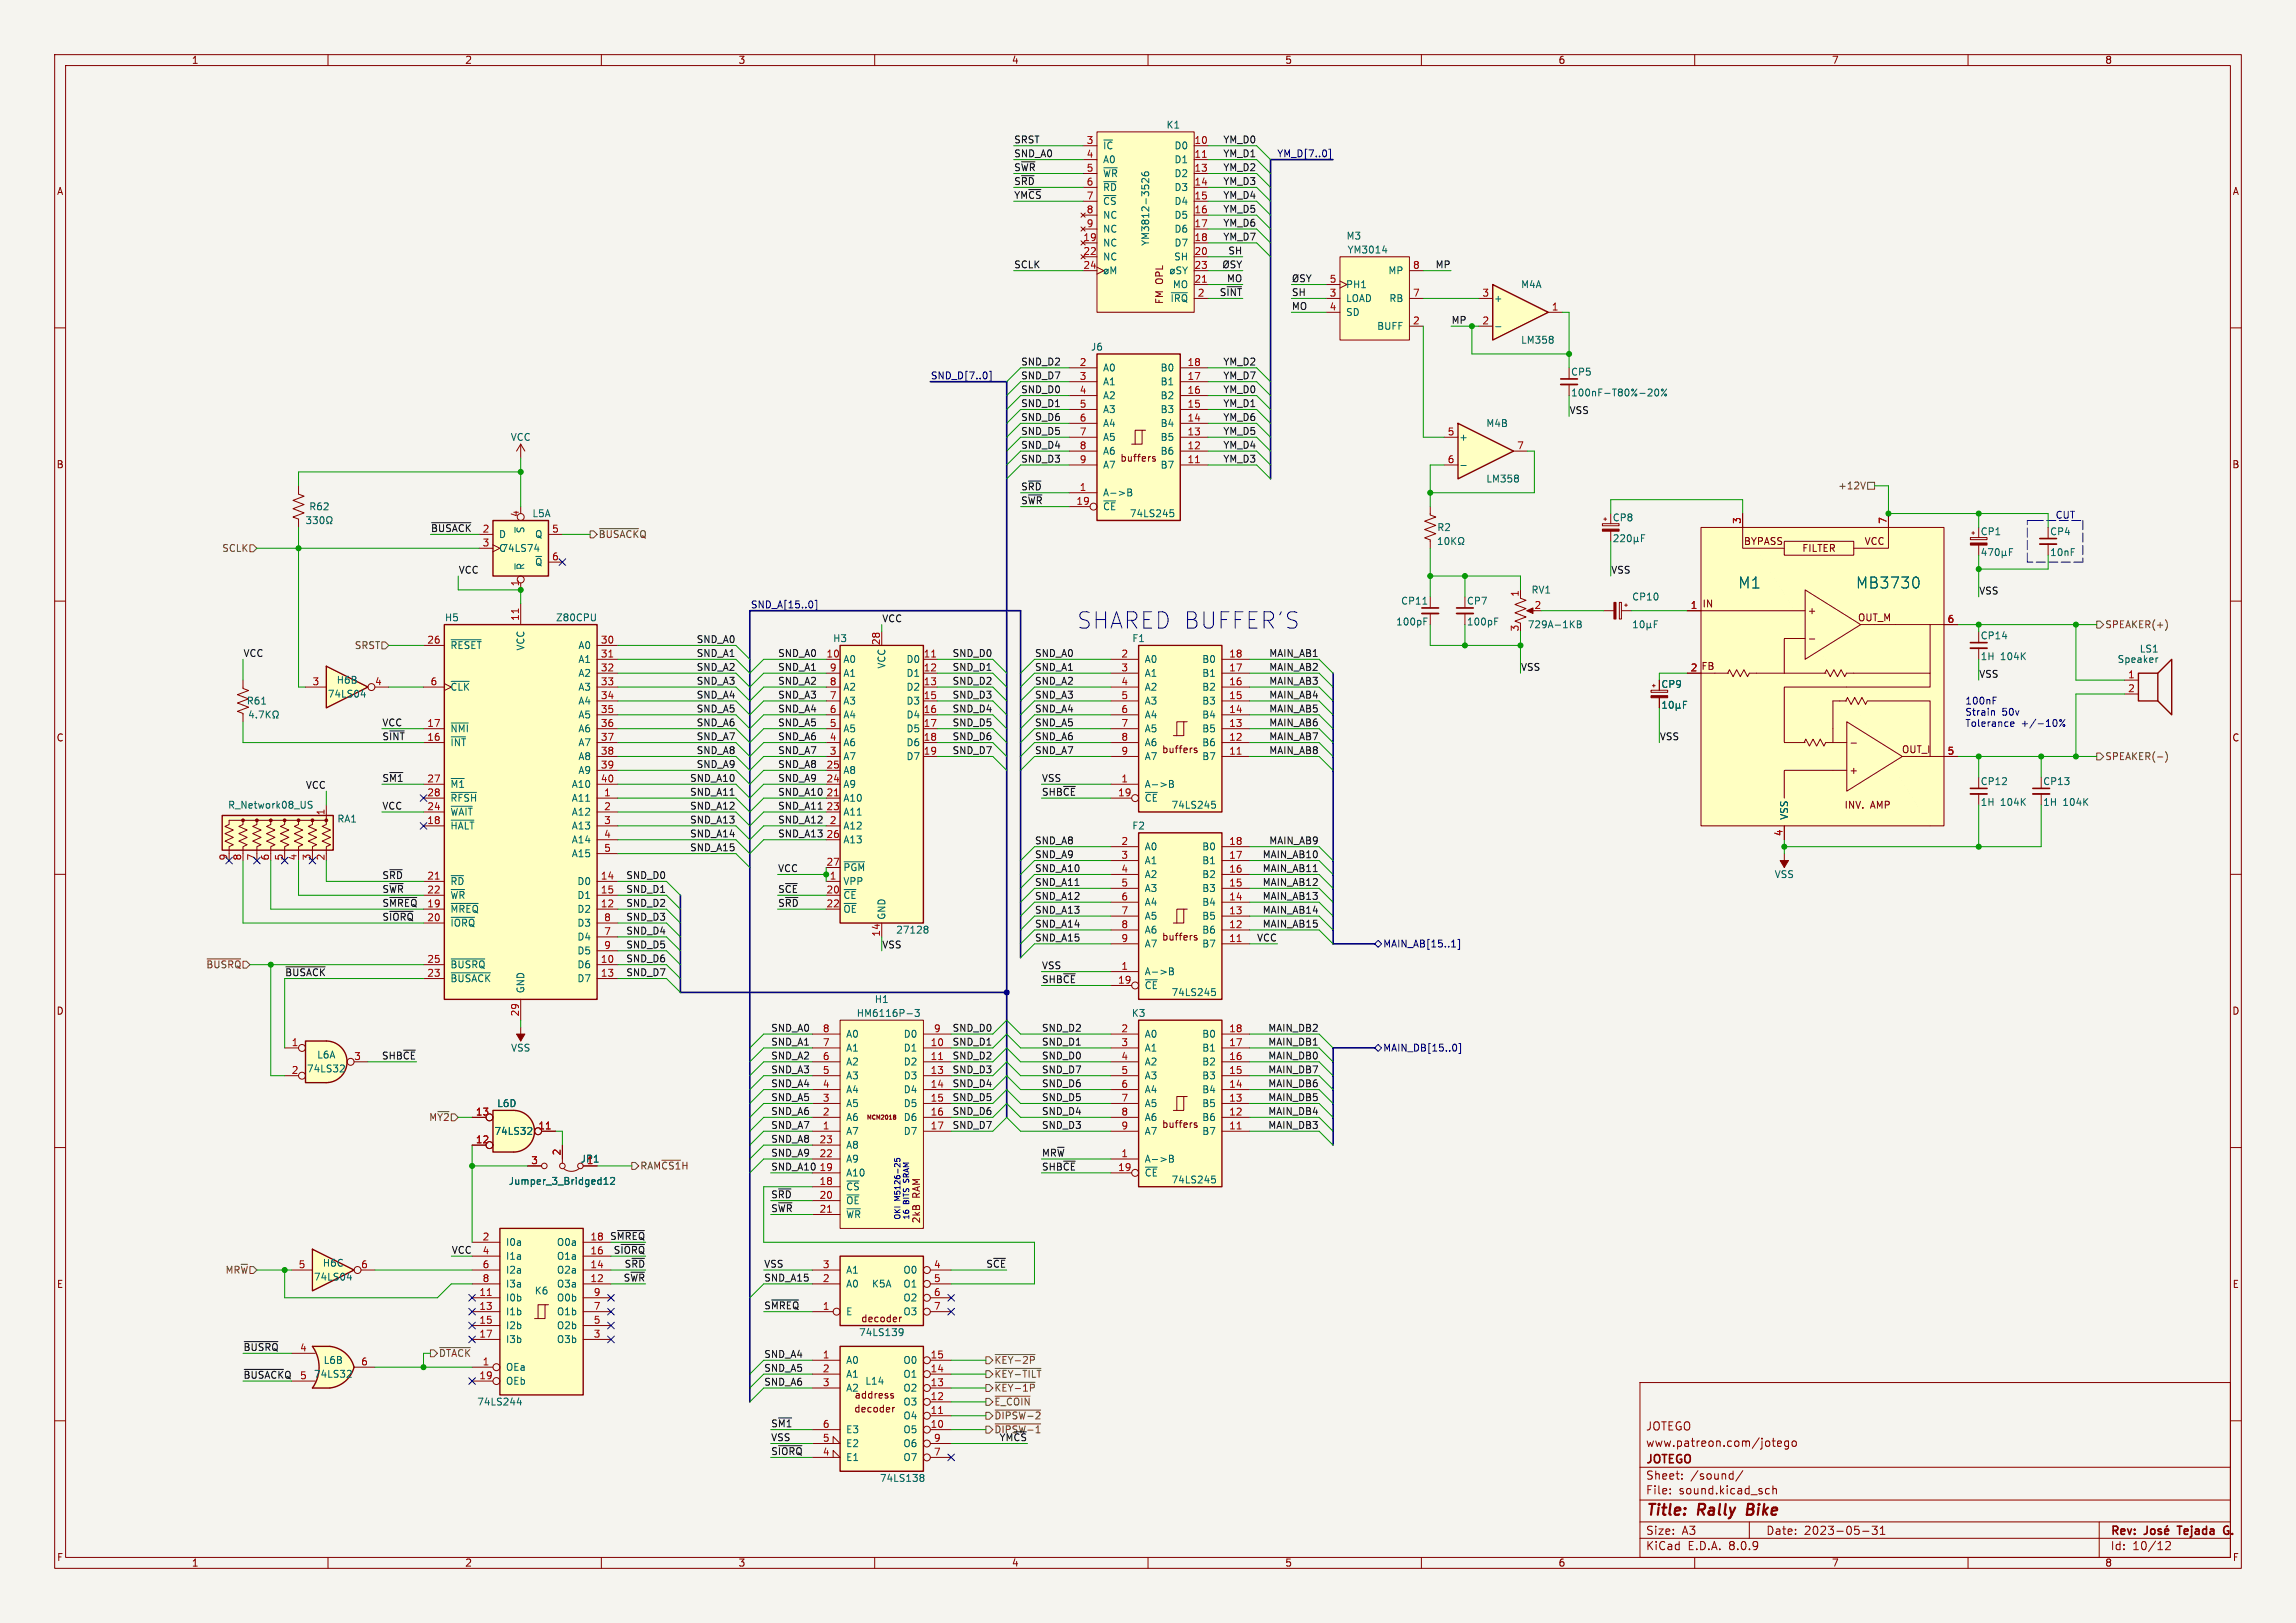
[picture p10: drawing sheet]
<svg xmlns="http://www.w3.org/2000/svg" width="420mm" height="297mm" viewBox="0 0 420 297" stroke-linecap="round" stroke-linejoin="round" font-family="sans-serif">
<defs><g id="words">
<text font-size="4.2" fill="#0000c2" x="196.8" y="115.3">SHARED BUFFER'S</text>
<g font-size="2.8" fill="#006464">
<text x="317.9" y="107.9">M1</text>
<text x="339.4" y="107.9">MB3730</text>
</g>
<g font-size="2.8" fill="#840000">
<text x="301" y="277.9">Title:</text>
<text x="310.6" y="277.9">Rally</text>
<text x="320.4" y="277.9">Bike</text>
</g>
<g font-size="2.1" fill="#840000">
<text x="301" y="262">JOTEGO</text>
<text x="301" y="268.2">JOTEGO</text>
<text x="301" y="265">www.patreon.com/jotego</text>
<text x="301" y="273.7">File:</text>
<text x="301" y="271">Sheet:</text>
<text x="307.1" y="273.7">sound.kicad_sch</text>
<text x="309.2" y="271">/sound/</text>
<text x="301" y="281.1">Size:</text>
<text x="307.6" y="281.1">A3</text>
<text x="323" y="281.1">Date:</text>
<text x="330" y="281.1">2023-05-31</text>
<text x="386" y="281.3">Rev:</text>
<text x="399.1" y="281.3">Tejada</text>
<text x="408.1" y="281.3">G.</text>
<text x="301" y="283.9">KiCad</text>
<text x="308.7" y="283.9">E.D.A.</text>
<text x="316.3" y="283.9">8.0.9</text>
<text x="386" y="283.9">Id:</text>
<text x="390.1" y="283.9">10/12</text>
</g>
<g font-size="1.8" fill="#840000">
<text x="35" y="11.9">1</text>
<text x="85" y="11.9">2</text>
<text x="135" y="11.9">3</text>
<text x="185" y="11.9">4</text>
<text x="235" y="11.9">5</text>
<text x="285" y="11.9">6</text>
<text x="335" y="11.9">7</text>
<text x="385" y="11.9">8</text>
<text x="10.3" y="35.9">A</text>
<text x="408.3" y="35.9">A</text>
<text x="213" y="55.7" transform="rotate(-90 213 55.7)">FM OPL</text>
<text x="10.3" y="85.9">B</text>
<text x="204.8" y="84.7">buffers</text>
<text x="408.2" y="85.9">B</text>
<text x="318.9" y="99.9">BYPASS</text>
<text x="329.6" y="101.2">FILTER</text>
<text x="341" y="99.9">VCC</text>
<text x="311.3" y="111.4">IN</text>
<text x="330.6" y="112.6">+</text>
<text x="339.8" y="113.9">OUT_M</text>
<text x="309.2" y="122.9">2 FB</text>
<text x="303.8" y="126.1">CP9</text>
<text x="10.3" y="135.9">C</text>
<text x="408.2" y="135.9">C</text>
<text x="212.5" y="138">buffers</text>
<text x="338.2" y="141.8">+</text>
<text x="347.8" y="138">OUT_I</text>
<text x="337.3" y="148.2">INV.</text>
<text x="342.1" y="148.2">AMP</text>
<text x="212.5" y="172.3">buffers</text>
<text x="10.3" y="185.9">D</text>
<text x="408.2" y="185.9">D</text>
<text x="212.5" y="206.6">buffers</text>
<text x="106.1" y="213">JP1</text>
<text x="168.5" y="219.3" transform="rotate(-90 168.5 219.3)">RAM</text>
<text x="168.5" y="224" transform="rotate(-90 168.5 224)">2kB</text>
<text x="10.3" y="235.9">E</text>
<text x="408.3" y="235.9">E</text>
<text x="157.4" y="242.2">decoder</text>
<text x="156.2" y="256.1">address</text>
<text x="156.2" y="258.7">decoder</text>
<text x="10.3" y="285.9">F</text>
<text x="35" y="286.9">1</text>
<text x="85" y="286.9">2</text>
<text x="135" y="286.9">3</text>
<text x="185" y="286.9">4</text>
<text x="235" y="286.9">5</text>
<text x="285" y="286.9">6</text>
<text x="335" y="286.9">7</text>
<text x="385" y="286.9">8</text>
<text x="408.3" y="285.9">F</text>
</g>
<g font-size="1.8" fill="#006464">
<text x="213.3" y="23.7">K1</text>
<text x="201.7" y="27.5">~{IC}</text>
<text x="214.7" y="27.5">D0</text>
<text x="201.7" y="30.1">A0</text>
<text x="201.7" y="32.6">~{WR}</text>
<text x="201.7" y="35.2">~{RD}</text>
<text x="214.7" y="30.1">D1</text>
<text x="214.7" y="32.6">D2</text>
<text x="214.7" y="35.2">D3</text>
<text x="201.7" y="37.7">~{CS}</text>
<text x="201.7" y="40.2">NC</text>
<text x="214.7" y="37.7">D4</text>
<text x="214.7" y="40.2">D5</text>
<text x="201.7" y="45.3">NC</text>
<text x="201.7" y="47.9">NC</text>
<text x="201.7" y="42.8">NC</text>
<text x="210.4" y="45.1" transform="rotate(-90 210.4 45.1)">YM3812-3526</text>
<text x="214.7" y="47.9">SH</text>
<text x="214.7" y="42.8">D6</text>
<text x="214.7" y="45.3">D7</text>
<text x="246.2" y="44">M3</text>
<text x="246.4" y="46.6">YM3014</text>
<text x="214.4" y="52.9">MO</text>
<text x="246.1" y="52.9">PH1</text>
<text x="253.9" y="50.4">MP</text>
<text x="278.1" y="52.9">M4A</text>
<text x="214" y="55.5">~{IRQ}</text>
<text x="246.1" y="55.5">LOAD</text>
<text x="246.1" y="58">SD</text>
<text x="254.1" y="55.5">RB</text>
<text x="273.2" y="55.5">+</text>
<text x="199.5" y="64.4">J6</text>
<text x="251.8" y="60.6">BUFF</text>
<text x="278.1" y="63.1">LM358</text>
<text x="201.7" y="68.2">A0</text>
<text x="201.7" y="70.7">A1</text>
<text x="212.2" y="70.7">B1</text>
<text x="212.2" y="68.2">B0</text>
<text x="287.3" y="68.9">CP5</text>
<text x="201.7" y="73.3">A2</text>
<text x="201.7" y="75.8">A3</text>
<text x="212.2" y="75.8">B3</text>
<text x="212.2" y="73.3">B2</text>
<text x="287.3" y="72.7">100nF-T80%-20%</text>
<text x="93.3" y="80.9">VCC</text>
<text x="201.7" y="78.3">A4</text>
<text x="201.7" y="80.9">A5</text>
<text x="201.7" y="83.4">A6</text>
<text x="212.2" y="83.4">B6</text>
<text x="212.2" y="80.9">B5</text>
<text x="212.2" y="78.3">B4</text>
<text x="266.8" y="80.9">+</text>
<text x="271.8" y="78.3">M4B</text>
<text x="201.7" y="86">A7</text>
<text x="212.2" y="86">B7</text>
<text x="271.8" y="88.5">LM358</text>
<text x="56.5" y="93.6">R62</text>
<text x="97.3" y="94.8">L5A</text>
<text x="201.7" y="91">A-&gt;B</text>
<text x="201.7" y="93.6">~{CE}</text>
<text x="206.6" y="94.8">74LS245</text>
<text x="294.9" y="95.6">CP8</text>
<text x="91.2" y="98.7">D</text>
<text x="91.2" y="101.2">C</text>
<text x="91.6" y="101.2">74LS74</text>
<text x="96.1" y="97.7" transform="rotate(-90 96.1 97.7)">~{S}</text>
<text x="97.8" y="98.7">Q</text>
<text x="262.8" y="97.4">R2</text>
<text x="362.2" y="98.1">CP1</text>
<text x="374.9" y="98.1">CP4</text>
<text x="374.9" y="102">10nF</text>
<text x="96.1" y="104.4" transform="rotate(-90 96.1 104.4)">~{R}</text>
<text x="97.8" y="103.7">~{Q}</text>
<text x="81.3" y="113.9">H5</text>
<text x="101.6" y="113.9">Z80CPU</text>
<text x="256.2" y="110.8">CP11</text>
<text x="268.2" y="110.8">CP7</text>
<text x="280.1" y="108.8">RV1</text>
<text x="298.5" y="110.1">CP10</text>
<text x="82.3" y="119">~{RESET}</text>
<text x="96.1" y="119.1" transform="rotate(-90 96.1 119.1)">VCC</text>
<text x="105.7" y="119">A0</text>
<text x="152.3" y="117.7">H3</text>
<text x="207" y="117.7">F1</text>
<text x="255.3" y="114.7">100pF</text>
<text x="268.2" y="114.7">100pF</text>
<text x="279.4" y="115.2">729A-1KB</text>
<text x="362.2" y="117.2">CP14</text>
<text x="391.3" y="119.6">LS1</text>
<text x="61.5" y="125.3">H6B</text>
<text x="105.7" y="121.5">A1</text>
<text x="105.7" y="124.1">A2</text>
<text x="154.2" y="121.5">A0</text>
<text x="154.2" y="124.1">A1</text>
<text x="162.2" y="122.4" transform="rotate(-90 162.2 122.4)">VCC</text>
<text x="165.7" y="121.5">D0</text>
<text x="165.7" y="124.1">D1</text>
<text x="209.3" y="121.5">A0</text>
<text x="209.3" y="124.1">A1</text>
<text x="219.8" y="124.1">B1</text>
<text x="219.8" y="121.5">B0</text>
<text x="362.2" y="121">1H</text>
<text x="365.9" y="121">104K</text>
<text x="387.3" y="121.5">Speaker</text>
<text x="45" y="129.1">R61</text>
<text x="59.9" y="127.9">74LS04</text>
<text x="82.3" y="126.6">~{CLK}</text>
<text x="105.7" y="126.6">A3</text>
<text x="105.7" y="129.1">A4</text>
<text x="105.7" y="131.7">A5</text>
<text x="154.2" y="131.7">A4</text>
<text x="154.2" y="129.1">A3</text>
<text x="154.2" y="126.6">A2</text>
<text x="165.7" y="126.6">D2</text>
<text x="165.7" y="129.1">D3</text>
<text x="165.7" y="131.7">D4</text>
<text x="209.3" y="126.6">A2</text>
<text x="209.3" y="129.1">A3</text>
<text x="209.3" y="131.7">A4</text>
<text x="219.8" y="131.7">B4</text>
<text x="219.8" y="129.1">B3</text>
<text x="219.8" y="126.6">B2</text>
<text x="82.3" y="136.8">~{INT}</text>
<text x="82.3" y="134.2">~{NMI}</text>
<text x="105.7" y="134.2">A6</text>
<text x="105.7" y="136.8">A7</text>
<text x="154.2" y="136.8">A6</text>
<text x="154.2" y="134.2">A5</text>
<text x="165.7" y="134.2">D5</text>
<text x="165.7" y="136.8">D6</text>
<text x="209.3" y="134.2">A5</text>
<text x="209.3" y="136.8">A6</text>
<text x="219.8" y="136.8">B6</text>
<text x="219.8" y="134.2">B5</text>
<text x="105.7" y="139.3">A8</text>
<text x="105.7" y="141.8">A9</text>
<text x="154.2" y="141.8">A8</text>
<text x="154.2" y="139.3">A7</text>
<text x="165.7" y="139.3">D7</text>
<text x="209.3" y="139.3">A7</text>
<text x="219.8" y="139.3">B7</text>
<text x="362.2" y="143.9">CP12</text>
<text x="373.6" y="143.9">CP13</text>
<text x="41.6" y="148.2">R_Network08_US</text>
<text x="82.3" y="149.5">~{WAIT}</text>
<text x="82.3" y="144.4">~{M1}</text>
<text x="82.3" y="146.9">~{RFSH}</text>
<text x="104.5" y="146.9">A11</text>
<text x="104.5" y="149.5">A12</text>
<text x="104.5" y="144.4">A10</text>
<text x="154.2" y="146.9">A10</text>
<text x="154.2" y="149.5">A11</text>
<text x="154.2" y="144.4">A9</text>
<text x="209.3" y="144.4">A-&gt;B</text>
<text x="209.3" y="146.9">~{CE}</text>
<text x="214.2" y="148.2">74LS245</text>
<text x="362.2" y="147.7">1H</text>
<text x="365.9" y="147.7">104K</text>
<text x="373.6" y="147.7">1H</text>
<text x="377.4" y="147.7">104K</text>
<text x="61.6" y="150.7">RA1</text>
<text x="82.3" y="152">~{HALT}</text>
<text x="104.5" y="152">A13</text>
<text x="104.5" y="154.5">A14</text>
<text x="154.2" y="152">A12</text>
<text x="154.2" y="154.5">A13</text>
<text x="207" y="152">F2</text>
<text x="209.3" y="155.8">A0</text>
<text x="219.8" y="155.8">B0</text>
<text x="327.3" y="150.1" transform="rotate(-90 327.3 150.1)">VSS</text>
<text x="104.5" y="157.1">A15</text>
<text x="154.2" y="159.6">~{PGM}</text>
<text x="209.3" y="158.3">A1</text>
<text x="209.3" y="160.9">A2</text>
<text x="219.8" y="160.9">B2</text>
<text x="219.8" y="158.3">B1</text>
<text x="324.5" y="160.9">VSS</text>
<text x="82.3" y="167.2">~{MREQ}</text>
<text x="82.3" y="162.2">~{RD}</text>
<text x="82.3" y="164.7">~{WR}</text>
<text x="105.5" y="167.2">D2</text>
<text x="105.5" y="162.2">D0</text>
<text x="105.5" y="164.7">D1</text>
<text x="154.2" y="162.2">VPP</text>
<text x="154.2" y="164.7">~{CE}</text>
<text x="154.2" y="167.2">~{OE}</text>
<text x="209.3" y="163.4">A3</text>
<text x="209.3" y="166">A4</text>
<text x="219.8" y="166">B4</text>
<text x="219.8" y="163.4">B3</text>
<text x="82.3" y="169.8">~{IORQ}</text>
<text x="105.5" y="172.3">D4</text>
<text x="105.5" y="169.8">D3</text>
<text x="162.2" y="168.4" transform="rotate(-90 162.2 168.4)">GND</text>
<text x="163.8" y="171">27128</text>
<text x="209.3" y="168.5">A5</text>
<text x="209.3" y="171">A6</text>
<text x="209.3" y="173.6">A7</text>
<text x="219.8" y="173.6">B7</text>
<text x="219.8" y="171">B6</text>
<text x="219.8" y="168.5">B5</text>
<text x="82.3" y="179.9">~{BUSACK}</text>
<text x="82.3" y="177.4">~{BUSRQ}</text>
<text x="105.5" y="177.4">D6</text>
<text x="105.5" y="179.9">D7</text>
<text x="105.5" y="174.9">D5</text>
<text x="209.3" y="178.7">A-&gt;B</text>
<text x="96.1" y="181.9" transform="rotate(-90 96.1 181.9)">GND</text>
<text x="159.9" y="183.7">H1</text>
<text x="209.3" y="181.2">~{CE}</text>
<text x="214.2" y="182.5">74LS245</text>
<text x="154.7" y="190.1">A0</text>
<text x="156.6" y="186.3">HM6116P-3</text>
<text x="165.2" y="190.1">D0</text>
<text x="206.9" y="186.3">K3</text>
<text x="209.3" y="190.1">A0</text>
<text x="219.8" y="190.1">B0</text>
<text x="56.1" y="196.4">74LS32</text>
<text x="57.9" y="193.9">L6A</text>
<text x="93.4" y="192.6">VSS</text>
<text x="154.7" y="197.7">A3</text>
<text x="154.7" y="195.2">A2</text>
<text x="154.7" y="192.6">A1</text>
<text x="165.2" y="192.6">D1</text>
<text x="165.2" y="195.2">D2</text>
<text x="165.2" y="197.7">D3</text>
<text x="209.3" y="192.6">A1</text>
<text x="209.3" y="195.2">A2</text>
<text x="209.3" y="197.7">A3</text>
<text x="219.8" y="197.7">B3</text>
<text x="219.8" y="195.2">B2</text>
<text x="219.8" y="192.6">B1</text>
<text x="90.9" y="202.8">L6D</text>
<text x="154.7" y="202.8">A5</text>
<text x="154.7" y="200.3">A4</text>
<text x="165.2" y="200.3">D4</text>
<text x="165.2" y="202.8">D5</text>
<text x="209.3" y="200.3">A4</text>
<text x="209.3" y="202.8">A5</text>
<text x="219.8" y="202.8">B5</text>
<text x="219.8" y="200.3">B4</text>
<text x="90.3" y="207.9">74LS32</text>
<text x="154.7" y="207.9">A7</text>
<text x="154.7" y="205.3">A6</text>
<text x="165.2" y="205.3">D6</text>
<text x="165.2" y="207.9">D7</text>
<text x="209.3" y="205.3">A6</text>
<text x="209.3" y="207.9">A7</text>
<text x="219.8" y="207.9">B7</text>
<text x="219.8" y="205.3">B6</text>
<text x="154.7" y="215.5">A10</text>
<text x="154.7" y="213">A9</text>
<text x="154.7" y="210.4">A8</text>
<text x="209.3" y="213">A-&gt;B</text>
<text x="209.3" y="215.5">~{CE}</text>
<text x="93" y="217">Jumper_3_Bridged12</text>
<text x="154.7" y="218">~{CS}</text>
<text x="154.7" y="220.6">~{OE}</text>
<text x="214.2" y="216.8">74LS245</text>
<text x="154.7" y="223.1">~{WR}</text>
<text x="59" y="232">H6C</text>
<text x="92.5" y="228.2">I0a</text>
<text x="92.5" y="230.7">I1a</text>
<text x="92.5" y="233.3">I2a</text>
<text x="101.8" y="233.3">O2a</text>
<text x="101.8" y="230.7">O1a</text>
<text x="101.8" y="228.2">O0a</text>
<text x="154.7" y="233.3">A1</text>
<text x="165.2" y="233.3">O0</text>
<text x="57.3" y="234.5">74LS04</text>
<text x="92.5" y="238.4">I0b</text>
<text x="92.5" y="235.8">I3a</text>
<text x="97.7" y="237.1">K6</text>
<text x="101.8" y="235.8">O3a</text>
<text x="101.8" y="238.4">O0b</text>
<text x="154.7" y="235.8">A0</text>
<text x="159.4" y="235.8">K5A</text>
<text x="165.2" y="235.8">O1</text>
<text x="165.2" y="238.4">O2</text>
<text x="92.5" y="240.9">I1b</text>
<text x="92.5" y="243.4">I2b</text>
<text x="92.5" y="246">I3b</text>
<text x="101.8" y="246">O3b</text>
<text x="101.8" y="243.4">O2b</text>
<text x="101.8" y="240.9">O1b</text>
<text x="154.7" y="240.9">E</text>
<text x="157" y="244.7">74LS139</text>
<text x="165.2" y="240.9">O3</text>
<text x="59.1" y="249.8">L6B</text>
<text x="92.5" y="251.1">OEa</text>
<text x="154.7" y="249.8">A0</text>
<text x="165.2" y="249.8">O0</text>
<text x="57.3" y="252.3">74LS32</text>
<text x="87.2" y="257.4">74LS244</text>
<text x="92.5" y="253.6">OEb</text>
<text x="154.7" y="252.3">A1</text>
<text x="154.7" y="254.9">A2</text>
<text x="158.2" y="253.6">L14</text>
<text x="165.2" y="257.4">O3</text>
<text x="165.2" y="254.9">O2</text>
<text x="165.2" y="252.3">O1</text>
<text x="154.7" y="262.5">E3</text>
<text x="165.2" y="262.5">O5</text>
<text x="165.2" y="259.9">O4</text>
<text x="154.7" y="267.6">E1</text>
<text x="154.7" y="265">E2</text>
<text x="165.2" y="267.6">O7</text>
<text x="165.2" y="265">O6</text>
<text x="160.9" y="271.4">74LS138</text>
</g>
<g font-size="1.8" fill="#0f0f0f">
<text x="185.4" y="26.3">SRST</text>
<text x="185.4" y="28.9">SND_A0</text>
<text x="223.7" y="28.9">YM_D1</text>
<text x="223.7" y="26.3">YM_D0</text>
<text x="185.4" y="31.4">S~{WR}</text>
<text x="185.4" y="33.9">S~{RD}</text>
<text x="223.7" y="33.9">YM_D3</text>
<text x="223.7" y="31.4">YM_D2</text>
<text x="185.4" y="36.5">YM~{CS}</text>
<text x="223.7" y="41.6">YM_D6</text>
<text x="223.7" y="39">YM_D5</text>
<text x="223.7" y="36.5">YM_D4</text>
<text x="223.7" y="44.1">YM_D7</text>
<text x="224.6" y="46.6">SH</text>
<text x="185.4" y="49.2">SCLK</text>
<text x="224.3" y="51.7">MO</text>
<text x="262.5" y="49.2">MP</text>
<text x="223" y="54.3">S~{INT}</text>
<text x="236.2" y="54.3">SH</text>
<text x="236.2" y="56.8">MO</text>
<text x="265.4" y="59.3">MP</text>
<text x="186.7" y="69.5">SND_D7</text>
<text x="186.7" y="67">SND_D2</text>
<text x="223.7" y="67">YM_D2</text>
<text x="223.7" y="69.5">YM_D7</text>
<text x="186.7" y="72">SND_D0</text>
<text x="186.7" y="74.6">SND_D1</text>
<text x="186.7" y="77.1">SND_D6</text>
<text x="223.7" y="77.1">YM_D6</text>
<text x="223.7" y="74.6">YM_D1</text>
<text x="223.7" y="72">YM_D0</text>
<text x="287" y="75.9">VSS</text>
<text x="186.7" y="79.7">SND_D5</text>
<text x="186.7" y="82.2">SND_D4</text>
<text x="223.7" y="79.7">YM_D5</text>
<text x="223.7" y="82.2">YM_D4</text>
<text x="186.7" y="89.8">S~{RD}</text>
<text x="186.7" y="84.7">SND_D3</text>
<text x="223.7" y="84.7">YM_D3</text>
<text x="186.7" y="92.4">S~{WR}</text>
<text x="78.7" y="97.4">~{BUSACK}2</text>
<text x="83.8" y="105.1">VCC</text>
<text x="294.6" y="105.1">VSS</text>
<text x="161.3" y="114">VCC</text>
<text x="361.9" y="108.9">VSS</text>
<text x="127.3" y="117.8">SND_A0</text>
<text x="44.4" y="120.3">VCC</text>
<text x="127.3" y="125.4">SND_A3</text>
<text x="127.3" y="122.8">SND_A2</text>
<text x="127.3" y="120.3">SND_A1</text>
<text x="142.2" y="120.3">SND_A0</text>
<text x="142.2" y="122.8">SND_A1</text>
<text x="142.2" y="125.4">SND_A2</text>
<text x="174.1" y="120.3">SND_D0</text>
<text x="174.1" y="122.8">SND_D1</text>
<text x="174.1" y="125.4">SND_D2</text>
<text x="189.2" y="120.3">SND_A0</text>
<text x="189.2" y="122.8">SND_A1</text>
<text x="189.2" y="125.4">SND_A2</text>
<text x="232.1" y="125.4">MAIN_AB3</text>
<text x="232.1" y="120.3">MAIN_AB1</text>
<text x="232.1" y="122.8">MAIN_AB2</text>
<text x="278.1" y="122.8">VSS</text>
<text x="361.9" y="124.1">VSS</text>
<text x="127.3" y="130.5">SND_A5</text>
<text x="127.3" y="127.9">SND_A4</text>
<text x="142.2" y="127.9">SND_A3</text>
<text x="142.2" y="130.5">SND_A4</text>
<text x="174.1" y="127.9">SND_D3</text>
<text x="174.1" y="130.5">SND_D4</text>
<text x="189.2" y="130.5">SND_A4</text>
<text x="189.2" y="127.9">SND_A3</text>
<text x="232.1" y="130.5">MAIN_AB5</text>
<text x="232.1" y="127.9">MAIN_AB4</text>
<text x="69.8" y="135.5">S~{INT}</text>
<text x="69.8" y="133">VCC</text>
<text x="127.3" y="133">SND_A6</text>
<text x="127.3" y="135.5">SND_A7</text>
<text x="142.2" y="133">SND_A5</text>
<text x="142.2" y="135.5">SND_A6</text>
<text x="174.1" y="135.5">SND_D6</text>
<text x="174.1" y="133">SND_D5</text>
<text x="189.2" y="133">SND_A5</text>
<text x="189.2" y="135.5">SND_A6</text>
<text x="232.1" y="135.5">MAIN_AB7</text>
<text x="232.1" y="133">MAIN_AB6</text>
<text x="303.5" y="135.5">VSS</text>
<text x="69.8" y="143.2">S~{M1}</text>
<text x="126.1" y="143.2">SND_A10</text>
<text x="127.3" y="138.1">SND_A8</text>
<text x="127.3" y="140.6">SND_A9</text>
<text x="142.2" y="140.6">SND_A8</text>
<text x="142.2" y="138.1">SND_A7</text>
<text x="142.2" y="143.2">SND_A9</text>
<text x="174.1" y="138.1">SND_D7</text>
<text x="189.2" y="138.1">SND_A7</text>
<text x="190.5" y="143.2">VSS</text>
<text x="232.1" y="138.1">MAIN_AB8</text>
<text x="55.9" y="144.4">VCC</text>
<text x="69.8" y="148.2">VCC</text>
<text x="126.1" y="148.2">SND_A12</text>
<text x="126.1" y="145.7">SND_A11</text>
<text x="142.2" y="148.2">SND_A11</text>
<text x="142.2" y="145.7">SND_A10</text>
<text x="190.5" y="145.7">SHB~{CE}</text>
<text x="126.1" y="150.8">SND_A13</text>
<text x="126.1" y="153.3">SND_A14</text>
<text x="126.1" y="155.9">SND_A15</text>
<text x="142.2" y="150.8">SND_A12</text>
<text x="142.2" y="153.3">SND_A13</text>
<text x="189.2" y="154.6">SND_A8</text>
<text x="232.1" y="154.6">MAIN_AB9</text>
<text x="69.8" y="160.9">S~{RD}</text>
<text x="114.5" y="160.9">SND_D0</text>
<text x="142.2" y="159.7">VCC</text>
<text x="189.2" y="159.7">SND_A10</text>
<text x="189.2" y="157.1">SND_A9</text>
<text x="230.9" y="159.7">MAIN_AB11</text>
<text x="230.9" y="157.1">MAIN_AB10</text>
<text x="69.8" y="163.5">S~{WR}</text>
<text x="69.8" y="166">S~{MREQ}19</text>
<text x="114.5" y="166">SND_D2</text>
<text x="114.5" y="163.5">SND_D1</text>
<text x="142.2" y="163.5">S~{CE}</text>
<text x="142.2" y="166">S~{RD}</text>
<text x="189.2" y="164.8">SND_A12</text>
<text x="189.2" y="167.3">SND_A13</text>
<text x="189.2" y="162.2">SND_A11</text>
<text x="230.9" y="162.2">MAIN_AB12</text>
<text x="230.9" y="167.3">MAIN_AB14</text>
<text x="230.9" y="164.8">MAIN_AB13</text>
<text x="69.8" y="168.6">S~{IORQ}20</text>
<text x="114.5" y="171.1">SND_D4</text>
<text x="114.5" y="173.6">SND_D5</text>
<text x="114.5" y="168.6">SND_D3</text>
<text x="161.3" y="173.6">VSS</text>
<text x="189.2" y="172.4">SND_A15</text>
<text x="189.2" y="169.8">SND_A14</text>
<text x="229.8" y="172.4">VCC</text>
<text x="230.9" y="169.8">MAIN_AB15</text>
<text x="52.1" y="178.7">~{BUSACK}</text>
<text x="114.5" y="176.2">SND_D6</text>
<text x="114.5" y="178.7">SND_D7</text>
<text x="190.5" y="180">SHB~{CE}</text>
<text x="190.5" y="177.5">VSS</text>
<text x="141" y="191.4">SND_A1</text>
<text x="141" y="188.9">SND_A0</text>
<text x="174.1" y="191.4">SND_D1</text>
<text x="174.1" y="188.9">SND_D0</text>
<text x="190.5" y="188.9">SND_D2</text>
<text x="190.5" y="191.4">SND_D1</text>
<text x="231.9" y="191.4">MAIN_DB1</text>
<text x="231.9" y="188.9">MAIN_DB2</text>
<text x="69.8" y="194">SHB~{CE}</text>
<text x="141" y="194">SND_A2</text>
<text x="141" y="196.5">SND_A3</text>
<text x="174.1" y="196.5">SND_D3</text>
<text x="174.1" y="194">SND_D2</text>
<text x="190.5" y="194">SND_D0</text>
<text x="190.5" y="196.5">SND_D7</text>
<text x="231.9" y="196.5">MAIN_DB7</text>
<text x="231.9" y="194">MAIN_DB0</text>
<text x="141" y="201.6">SND_A5</text>
<text x="141" y="199">SND_A4</text>
<text x="174.1" y="199">SND_D4</text>
<text x="174.1" y="201.6">SND_D5</text>
<text x="190.5" y="199">SND_D6</text>
<text x="190.5" y="201.6">SND_D5</text>
<text x="231.9" y="199">MAIN_DB6</text>
<text x="231.9" y="201.6">MAIN_DB5</text>
<text x="141" y="209.2">SND_A8</text>
<text x="141" y="206.7">SND_A7</text>
<text x="141" y="204.1">SND_A6</text>
<text x="174.1" y="206.7">SND_D7</text>
<text x="174.1" y="204.1">SND_D6</text>
<text x="190.5" y="204.1">SND_D4</text>
<text x="190.5" y="206.7">SND_D3</text>
<text x="231.9" y="204.1">MAIN_DB4</text>
<text x="231.9" y="206.7">MAIN_DB3</text>
<text x="141" y="211.7">SND_A9</text>
<text x="141" y="214.3">SND_A10</text>
<text x="190.5" y="214.3">SHB~{CE}</text>
<text x="190.5" y="211.7">MR~{W}</text>
<text x="141" y="219.4">S~{RD}</text>
<text x="141" y="221.9">S~{WR}</text>
<text x="111.5" y="227">S~{MREQ}</text>
<text x="82.5" y="229.5">VCC</text>
<text x="112.2" y="229.5">S~{IORQ}</text>
<text x="114.2" y="232.1">S~{RD}</text>
<text x="139.7" y="232.1">VSS</text>
<text x="180.3" y="232.1">S~{CE}</text>
<text x="114" y="234.6">S~{WR}</text>
<text x="139.7" y="239.7">S~{MREQ}</text>
<text x="139.7" y="234.6">SND_A15</text>
<text x="44.4" y="247.3">~{BUSRQ}</text>
<text x="139.7" y="248.6">SND_A4</text>
<text x="139.7" y="251.1">SND_A5</text>
<text x="44.4" y="252.4">~{BUSACK}Q5</text>
<text x="139.7" y="253.7">SND_A6</text>
<text x="141" y="263.8">VSS</text>
<text x="141" y="261.3">S~{M1}</text>
<text x="182.7" y="263.8">YM~{CS}</text>
<text x="141" y="266.4">S~{IORQ}</text>
</g>
<g font-size="1.8" fill="#a90000">
<text x="198.7" y="26.4">3</text>
<text x="198.7" y="29">4</text>
<text x="218.4" y="26.4">10</text>
<text x="218.4" y="29">11</text>
<text x="198.7" y="31.5">5</text>
<text x="198.7" y="34">6</text>
<text x="218.4" y="31.5">13</text>
<text x="218.4" y="34">14</text>
<text x="198.7" y="36.6">7</text>
<text x="198.7" y="39.1">8</text>
<text x="198.7" y="41.7">9</text>
<text x="218.4" y="36.6">15</text>
<text x="218.4" y="39.1">16</text>
<text x="218.4" y="41.7">17</text>
<text x="198.1" y="44.2">19</text>
<text x="198.1" y="46.7">22</text>
<text x="218.4" y="44.2">18</text>
<text x="218.4" y="46.7">20</text>
<text x="198.1" y="49.3">24</text>
<text x="218.4" y="51.8">21</text>
<text x="218.4" y="49.3">23</text>
<text x="258.4" y="49.3">8</text>
<text x="219" y="54.4">2</text>
<text x="243.1" y="54.4">3</text>
<text x="243.1" y="56.9">4</text>
<text x="258.4" y="59.4">2</text>
<text x="258.4" y="54.4">7</text>
<text x="271.1" y="59.4">2</text>
<text x="271.1" y="54.4">3</text>
<text x="283.8" y="56.9">1</text>
<text x="197.4" y="67.1">2</text>
<text x="197.4" y="69.6">3</text>
<text x="217.1" y="69.6">17</text>
<text x="217.1" y="67.1">18</text>
<text x="197.4" y="72.1">4</text>
<text x="197.4" y="74.7">5</text>
<text x="197.4" y="77.2">6</text>
<text x="217.1" y="77.2">14</text>
<text x="217.1" y="74.7">15</text>
<text x="217.1" y="72.1">16</text>
<text x="197.4" y="79.8">7</text>
<text x="197.4" y="82.3">8</text>
<text x="217.1" y="82.3">12</text>
<text x="217.1" y="79.8">13</text>
<text x="264.7" y="79.8">5</text>
<text x="277.4" y="82.3">7</text>
<text x="197.4" y="89.9">1</text>
<text x="197.4" y="84.8">9</text>
<text x="217.1" y="84.8">11</text>
<text x="264.7" y="84.8">6</text>
<text x="95" y="94.7" transform="rotate(-90 95 94.7)">4</text>
<text x="196.8" y="92.5">19</text>
<text x="318.5" y="96" transform="rotate(-90 318.5 96)">3</text>
<text x="345.2" y="96" transform="rotate(-90 345.2 96)">7</text>
<text x="88.2" y="100.1">3</text>
<text x="100.9" y="97.5">5</text>
<text x="95" y="107.4" transform="rotate(-90 95 107.4)">1</text>
<text x="100.9" y="102.6">6</text>
<text x="95" y="113.7" transform="rotate(-90 95 113.7)">11</text>
<text x="277.9" y="109.3" transform="rotate(-90 277.9 109.3)">1</text>
<text x="280.6" y="111.5">2</text>
<text x="309.2" y="111.5">1</text>
<text x="78.1" y="117.9">26</text>
<text x="109.8" y="117.9">30</text>
<text x="161" y="118.2" transform="rotate(-90 161 118.2)">28</text>
<text x="277.9" y="115.6" transform="rotate(-90 277.9 115.6)">3</text>
<text x="356.2" y="114">6</text>
<text x="57.1" y="125.5">3</text>
<text x="68.5" y="125.5">4</text>
<text x="78.7" y="125.5">6</text>
<text x="109.8" y="120.4">31</text>
<text x="109.8" y="122.9">32</text>
<text x="109.8" y="125.5">33</text>
<text x="151.1" y="120.4">10</text>
<text x="151.7" y="125.5">8</text>
<text x="151.7" y="122.9">9</text>
<text x="168.9" y="120.4">11</text>
<text x="168.9" y="122.9">12</text>
<text x="168.9" y="125.5">13</text>
<text x="205" y="120.4">2</text>
<text x="205" y="122.9">3</text>
<text x="205" y="125.5">4</text>
<text x="224.7" y="125.5">16</text>
<text x="224.7" y="122.9">17</text>
<text x="224.7" y="120.4">18</text>
<text x="309.2" y="122.9">2</text>
<text x="389.2" y="124.2">1</text>
<text x="109.8" y="128">34</text>
<text x="109.8" y="130.6">35</text>
<text x="151.7" y="130.6">6</text>
<text x="151.7" y="128">7</text>
<text x="168.9" y="128">15</text>
<text x="168.9" y="130.6">16</text>
<text x="205" y="128">5</text>
<text x="205" y="130.6">6</text>
<text x="224.7" y="130.6">14</text>
<text x="224.7" y="128">15</text>
<text x="389.2" y="126.7">2</text>
<text x="78.1" y="135.6">16</text>
<text x="78.1" y="133.1">17</text>
<text x="109.8" y="133.1">36</text>
<text x="109.8" y="135.6">37</text>
<text x="151.7" y="135.6">4</text>
<text x="151.7" y="133.1">5</text>
<text x="168.9" y="133.1">17</text>
<text x="168.9" y="135.6">18</text>
<text x="205" y="133.1">7</text>
<text x="205" y="135.6">8</text>
<text x="224.7" y="135.6">12</text>
<text x="224.7" y="133.1">13</text>
<text x="78.1" y="143.3">27</text>
<text x="109.8" y="138.2">38</text>
<text x="109.8" y="140.7">39</text>
<text x="109.8" y="143.3">40</text>
<text x="151.1" y="143.3">24</text>
<text x="151.1" y="140.7">25</text>
<text x="151.7" y="138.2">3</text>
<text x="168.9" y="138.2">19</text>
<text x="205" y="143.3">1</text>
<text x="205" y="138.2">9</text>
<text x="224.7" y="138.2">11</text>
<text x="356.2" y="138.2">5</text>
<text x="59.4" y="149.3" transform="rotate(-90 59.4 149.3)">1</text>
<text x="78.1" y="148.3">24</text>
<text x="78.1" y="145.8">28</text>
<text x="110.4" y="145.8">1</text>
<text x="110.4" y="148.3">2</text>
<text x="151.1" y="145.8">21</text>
<text x="151.1" y="148.3">23</text>
<text x="204.4" y="145.8">19</text>
<text x="78.1" y="150.9">18</text>
<text x="110.4" y="150.9">3</text>
<text x="110.4" y="153.4">4</text>
<text x="110.4" y="156">5</text>
<text x="151.1" y="153.4">26</text>
<text x="151.7" y="150.9">2</text>
<text x="205" y="154.7">2</text>
<text x="224.7" y="154.7">18</text>
<text x="326.1" y="153.1" transform="rotate(-90 326.1 153.1)">4</text>
<text x="41.7" y="157.6" transform="rotate(-90 41.7 157.6)">9</text>
<text x="44.2" y="157.6" transform="rotate(-90 44.2 157.6)">8</text>
<text x="46.7" y="157.6" transform="rotate(-90 46.7 157.6)">7</text>
<text x="49.3" y="157.6" transform="rotate(-90 49.3 157.6)">6</text>
<text x="51.8" y="157.6" transform="rotate(-90 51.8 157.6)">5</text>
<text x="54.4" y="157.6" transform="rotate(-90 54.4 157.6)">4</text>
<text x="56.9" y="157.6" transform="rotate(-90 56.9 157.6)">3</text>
<text x="59.4" y="157.6" transform="rotate(-90 59.4 157.6)">2</text>
<text x="78.1" y="161">21</text>
<text x="109.8" y="161">14</text>
<text x="151.1" y="158.5">27</text>
<text x="151.7" y="161">1</text>
<text x="205" y="157.2">3</text>
<text x="205" y="159.8">4</text>
<text x="224.7" y="159.8">16</text>
<text x="224.7" y="157.2">17</text>
<text x="78.1" y="163.6">22</text>
<text x="109.8" y="166.1">12</text>
<text x="109.8" y="163.6">15</text>
<text x="151.1" y="163.6">20</text>
<text x="151.1" y="166.1">22</text>
<text x="205" y="162.3">5</text>
<text x="205" y="164.8">6</text>
<text x="205" y="167.4">7</text>
<text x="224.7" y="167.4">13</text>
<text x="224.7" y="164.8">14</text>
<text x="224.7" y="162.3">15</text>
<text x="110.4" y="171.2">7</text>
<text x="110.4" y="168.7">8</text>
<text x="110.4" y="173.7">9</text>
<text x="161" y="171.5" transform="rotate(-90 161 171.5)">14</text>
<text x="205" y="169.9">8</text>
<text x="205" y="172.5">9</text>
<text x="224.7" y="172.5">11</text>
<text x="224.7" y="169.9">12</text>
<text x="78.1" y="178.8">23</text>
<text x="78.1" y="176.3">25</text>
<text x="109.8" y="176.3">10</text>
<text x="109.8" y="178.8">13</text>
<text x="205" y="177.5">1</text>
<text x="204.4" y="180.1">19</text>
<text x="53.3" y="191.5">1</text>
<text x="95" y="186.1" transform="rotate(-90 95 186.1)">29</text>
<text x="150.4" y="191.5">7</text>
<text x="150.4" y="189">8</text>
<text x="170.1" y="191.5">10</text>
<text x="170.7" y="189">9</text>
<text x="205" y="189">2</text>
<text x="205" y="191.5">3</text>
<text x="224.7" y="191.5">17</text>
<text x="224.7" y="189">18</text>
<text x="53.3" y="196.6">2</text>
<text x="64.7" y="194.1">3</text>
<text x="150.4" y="196.6">5</text>
<text x="150.4" y="194.1">6</text>
<text x="170.1" y="194.1">11</text>
<text x="170.1" y="196.6">13</text>
<text x="205" y="194.1">4</text>
<text x="205" y="196.6">5</text>
<text x="224.7" y="196.6">15</text>
<text x="224.7" y="194.1">16</text>
<text x="150.4" y="201.7">3</text>
<text x="150.4" y="199.1">4</text>
<text x="170.1" y="199.1">14</text>
<text x="170.1" y="201.7">15</text>
<text x="205" y="199.1">6</text>
<text x="205" y="201.7">7</text>
<text x="224.7" y="201.7">13</text>
<text x="224.7" y="199.1">14</text>
<text x="87" y="209.3">12</text>
<text x="87" y="204.2">13</text>
<text x="98.4" y="206.8">11</text>
<text x="149.8" y="209.3">23</text>
<text x="150.4" y="206.8">1</text>
<text x="150.4" y="204.2">2</text>
<text x="170.1" y="204.2">16</text>
<text x="170.1" y="206.8">17</text>
<text x="205" y="204.2">8</text>
<text x="205" y="206.8">9</text>
<text x="224.7" y="206.8">11</text>
<text x="224.7" y="204.2">12</text>
<text x="97.1" y="213.1">3</text>
<text x="102.6" y="211.5" transform="rotate(-90 102.6 211.5)">2</text>
<text x="107.2" y="213.1">1</text>
<text x="149.8" y="214.4">19</text>
<text x="149.8" y="211.8">22</text>
<text x="204.4" y="214.4">19</text>
<text x="205" y="211.8">1</text>
<text x="149.8" y="216.9">18</text>
<text x="149.8" y="219.5">20</text>
<text x="149.8" y="222">21</text>
<text x="88.2" y="227.1">2</text>
<text x="107.9" y="227.1">18</text>
<text x="54.5" y="232.2">5</text>
<text x="66" y="232.2">6</text>
<text x="88.2" y="229.6">4</text>
<text x="88.2" y="232.2">6</text>
<text x="107.9" y="232.2">14</text>
<text x="107.9" y="229.6">16</text>
<text x="150.4" y="232.2">3</text>
<text x="170.7" y="232.2">4</text>
<text x="87.6" y="237.2">11</text>
<text x="87.6" y="239.8">13</text>
<text x="88.2" y="234.7">8</text>
<text x="107.9" y="234.7">12</text>
<text x="108.5" y="239.8">7</text>
<text x="108.5" y="237.2">9</text>
<text x="150.4" y="239.8">1</text>
<text x="150.4" y="234.7">2</text>
<text x="170.7" y="234.7">5</text>
<text x="170.7" y="237.2">6</text>
<text x="170.7" y="239.8">7</text>
<text x="87.6" y="242.3">15</text>
<text x="87.6" y="244.9">17</text>
<text x="108.5" y="244.9">3</text>
<text x="108.5" y="242.3">5</text>
<text x="54.8" y="247.4">4</text>
<text x="66" y="249.9">6</text>
<text x="88.2" y="249.9">1</text>
<text x="150.4" y="248.7">1</text>
<text x="150.4" y="251.2">2</text>
<text x="170.1" y="251.2">14</text>
<text x="170.1" y="248.7">15</text>
<text x="87.6" y="252.5">19</text>
<text x="150.4" y="253.7">3</text>
<text x="170.1" y="256.3">12</text>
<text x="170.1" y="253.7">13</text>
<text x="150.4" y="263.9">5</text>
<text x="150.4" y="261.4">6</text>
<text x="170.1" y="261.4">10</text>
<text x="170.1" y="258.8">11</text>
<text x="170.7" y="263.9">9</text>
<text x="150.4" y="266.4">4</text>
<text x="170.7" y="266.4">7</text>
</g>
<g font-size="1.8" fill="#000084">
<text x="233.5" y="28.9">YM_D[7..0]</text>
<text x="170.2" y="69.5">SND_D[7..0]</text>
<text x="137.3" y="111.4">SND_A[15..0]</text>
<text x="252.9" y="173.6">MAIN_AB[15..1]</text>
<text x="252.9" y="192.6">MAIN_DB[15..0]</text>
</g>
<g font-size="1.8" fill="#725600">
<text x="336.2" y="89.8">+12V</text>
<text x="40.5" y="101.2">SCLK</text>
<text x="109.4" y="98.7">~{BUSACK}Q</text>
<text x="64.8" y="119">SRST</text>
<text x="385" y="115.2">SPEAKER(+)</text>
<text x="385" y="139.3">SPEAKER(-)</text>
<text x="37.6" y="177.4">~{BUSRQ}</text>
<text x="78.4" y="205.3">M~{Y2}</text>
<text x="117" y="214.2">RAM~{CS1}H</text>
<text x="41.2" y="233.3">MR~{W}</text>
<text x="80.2" y="248.5">~{DTACK}</text>
<text x="181.8" y="249.8">~{KEY-2P}</text>
<text x="181.8" y="252.3">~{KEY-TILT}</text>
<text x="181.8" y="257.4">~{E_COIN}</text>
<text x="181.8" y="254.9">~{KEY-1P}</text>
<text x="181.8" y="262.5">~{DIPSW-1}</text>
<text x="181.8" y="259.9">~{DIPSW-2}</text>
</g>
<g font-size="1.8" fill="#0000c2">
<text x="375.9" y="95">CUT</text>
<text x="359.4" y="129">100nF</text>
<text x="359.4" y="131.1">Strain</text>
<text x="366.2" y="131.1">50v</text>
<text x="359.4" y="133.1">Tolerance</text>
<text x="369.7" y="133.1">+/-10%</text>
</g>
<g font-size="1.4" fill="#0000c2">
<text x="164.8" y="219.7" transform="rotate(-90 164.8 219.7)">M5126-25</text>
<text x="166.4" y="220.3" transform="rotate(-90 166.4 220.3)">BITS</text>
<text x="166.4" y="216.1" transform="rotate(-90 166.4 216.1)">SRAM</text>
<text x="164.8" y="223.3" transform="rotate(-90 164.8 223.3)">OKI</text>
<text x="166.4" y="223.3" transform="rotate(-90 166.4 223.3)">16</text>
</g>
<text font-size="1.1" fill="#840000" x="158.5" y="205">MCM2018</text>
</g></defs>
<path d="M0 0h420v297h-420z" fill="#f5f4ef" stroke="#f5f4ef" stroke-width=".18"/>
<g fill="none" stroke="#840000" stroke-width=".18">
<path d="M10 10h400v277h-400zM12 12h396v273h-396zM60 10v2M110 10v2M160 10v2M210 10v2M260 10v2M310 10v2M360 10v2M10 60h2M408 60h2M10 110h2"/>
<path d="M408 110h2M10 160h2M408 160h2M10 210h2M408 210h2M300 253h108v32h-108zM10 260h2M300 278.5h108M300 274.5h108M300 268.5h108M305.5 273.2v.2M305.5 272.5v.1"/>
<path d="M307.7 270.5v.2M307.7 269.8v.1M316.6 269.7l.4 .1M317 269.2v1.5M317 270.6l-.4 .1M318.8 269.1l-1.3 1.9M320 278.5v3M323.1 273.3h.6M323.1 272.5h.6M324.2 263.7h.5M324.3 272.5l.2-.1 .4 .1v.9M324.3 271.9v1.5"/>
<path d="M324.6 264.7h.1M325.2 264.2l.7-.2-.1-.2-.4-.1-.2 .2v.7h.6M327.2 263.8l-.5-.1-.3 .3v.4l.2 .2h.6M327.2 263.7v1.2l-.3 .3-.4-.1M327.9 263.8l.2-.1 .4 .1 .1 .6-.2 .2-.3 .1-.2-.2zM342.4 279.3h1l-.5 .6 .4 .1v.6l-.2 .2h-.4l-.3-.2M343.9 279.7l.5-.4v1.5M384 278.5v6.5M408 260h2M60 285v2M110 285v2M160 285v2"/>
<path d="M210 285v2M260 285v2M300 281.5h108M310 285v2M340.7 280.2h1.2M343.9 280.8h.9M360 285v2M396.2 282.2l.5-.1 .2 .1 .1 .3-.9 1.1h.9"/>
</g>
<path d="M392.8 279.3v1.1a.48 .48 0 0 1-.6 .4M393.5 279.9l.4-.1 .3 .3v.4l-.3 .3-.4-.1-.1-.2v-.4zM395.3 279.9l-.3-.1-.2 .2v.2l.5 .2v.3h-.5M396.5 279.2l-.2 .2M398.3 279.3h.8M407.5 279.3a.75 .75 0 0 0-.7 .7 .75 .75 0 0 0 .6 .8l.2-.1M396 280.3l.7-.2-.1-.2-.4-.1-.2 .2v.7h.6M407.4 280.1h.3" fill="none" stroke="#840000" stroke-width=".3"/>
<path d="M319.8 275.2l-.3 2h.8" fill="none" stroke="#840000" stroke-width=".4"/>
<path d="M81.3 114.3h27.9v68.6h-27.9z" fill="#ffffc2"/>
<path d="M81.3 114.3h27.9v68.6h-27.9z" fill="none" stroke="#840000" stroke-width=".25"/>
<g fill="none" stroke="#840000" stroke-width=".18">
<path d="M287 70.4v2M54.6 88.9v1.5l1 .4-2 .8 2 .7-2 .8 2 .8-2 .7 1 .4v1.5M77.5 118.1h3.8M95.2 110.5v3.8M109.2 118.1h3.8M77.5 135.9h3.8M77.5 133.4h3.8M77.5 125.7h3.8M81.3 125.1l1.2 .6-1.2 .7M109.2 135.9h3.8M109.2 133.4h3.8M109.2 120.7h3.8"/>
<path d="M109.2 123.2h3.8M109.2 125.7h3.8M109.2 128.3h3.8M109.2 130.8h3.8M109.2 138.4h3.8M77.5 146.1h3.8M77.5 151.1h3.8M77.5 148.6h3.8M77.5 143.5h3.8M109.2 146.1h3.8M109.2 151.1h3.8M109.2 148.6h3.8"/>
<path d="M109.2 143.5h3.8M109.2 141h3.8M109.2 153.7h3.8M109.2 156.2h3.8M77.5 176.5h3.8M77.5 166.4h3.8M77.5 179.1h3.8M77.5 161.3h3.8M77.5 163.8h3.8M77.5 168.9h3.8M109.2 176.5h3.8M109.2 166.4h3.8"/>
<path d="M109.2 179.1h3.8M109.2 161.3h3.8M109.2 163.8h3.8M109.2 168.9h3.8M109.2 171.5h3.8M109.2 174h3.8M95.2 182.9v3.8"/>
</g>
<path d="M94.8 111.4v.8M111.4 120.2h.7M79.6 160.9h.7" fill="none" stroke="#a90000" stroke-width=".18"/>
<g fill="none" stroke="#006464" stroke-width=".18">
<path d="M301.4 72.5h.8M302.1 71.3v.4M302.8 71.3l.2-.1a.68 .68 0 0 1 .4 .6 .68 .68 0 0 1-.4 .7l-.3-.5zM304.9 71.2l-1 1.3M56.1 94.6h.7l-.4 .4 .4 .2v.5l-.2 .1-.5-.1M57.3 94.6h.8l-.5 .4 .4 .2v.5l-.2 .1-.5-.1M58.7 94.6h.1a.68 .68 0 0 1 .5 .6 .68 .68 0 0 1-.5 .6 .84 .84 0 0 1-.1-1.2zM59.8 95.8h.3v-.2a.54 .54 0 0 1-.3-.8 .54 .54 0 0 1 .7-.2 .58 .58 0 0 1-.1 1v.2h.3M82.5 117.1h5.5M108.9 112.3l-.1 1.2M82.5 132.3h3.2M82.5 124.7h3.3"/>
<path d="M82.5 150.1h4.2M82.5 147.5h3.9M82.5 142.5h2.4M82.5 145h4.7M82.5 165.3h5M82.5 167.9h4.3M82.5 160.2h2.3M82.5 178h7.2M82.5 175.5h6.2"/>
<circle cx="304.1" cy="71.4" r=".18"/>
<circle cx="304.7" cy="72.3" r=".18"/>
</g>
<path d="M285.5 70.4h3" fill="none" stroke="#840000" stroke-width=".33"/>
<path d="M285.5 69.3h3" fill="none" stroke="#840000" stroke-width=".3"/>
<path d="M200.7 64.8h15.2v30.5h-15.2z" fill="#ffffc2"/>
<g fill="none" stroke="#840000" stroke-width=".18">
<path d="M195.6 77.5h5.1M195.6 74.9h5.1M195.6 72.4h5.1M195.6 69.9h5.1M195.6 67.3h5.1M208.9 78.7h-1.3v2.6M209.5 78.7h-.6v2.6h-1.9M215.9 77.5h5.1M215.9 74.9h5.1M215.9 72.4h5.1M215.9 69.9h5.1M215.9 67.3h5.1"/>
<path d="M195.6 90.2h5.1M195.6 85.1h5.1M195.6 82.6h5.1M195.6 80h5.1M195.6 92.7h3.8M211.3 83.6h-.3l-.2 .1 .1 .2 .4 .1v.3h-.5M215.9 85.1h5.1M215.9 82.6h5.1M215.9 80h5.1"/>
<circle cx="200" cy="92.7" r=".63"/>
</g>
<path d="M200.7 64.8h15.2v30.5h-15.2z" fill="none" stroke="#840000" stroke-width=".25"/>
<path d="M206.3 89.5h.4l.3 .2-.3 .4 .3 .1v.3l-.2 .2h-.5zM206.3 90.1h.4M214.1 93.3h.6M214.2 93.8h.3l.2 .2v.4l-.5 .2" fill="none" stroke="#006464" stroke-width=".18"/>
<path d="M218.7 84.7h.7" fill="none" stroke="#a90000" stroke-width=".18"/>
<path d="M273 52.1l10.2 5.1-10.2 5z" fill="#ffffc2"/>
<path d="M273 52.1l10.2 5.1-10.2 5z" fill="none" stroke="#840000" stroke-width=".25"/>
<path d="M270.5 59.7h2.5M270.5 54.6h2.5M283.2 57.2h2.5" fill="none" stroke="#840000" stroke-width=".18"/>
<path d="M273.6 59.8h.9M284 61.7v.3M284 62.2v.5" fill="none" stroke="#006464" stroke-width=".18"/>
<path d="M40.6 149.2h20.4v6.4h-20.4z" fill="#ffffc2"/>
<path d="M40.6 149.2h20.4v6.4h-20.4z" fill="none" stroke="#840000" stroke-width=".25"/>
<g fill="#840000" stroke="#840000" stroke-width=".18">
<circle cx="59.7" cy="150.1" r=".25"/>
<circle cx="57.1" cy="150.1" r=".25"/>
<circle cx="54.6" cy="150.1" r=".25"/>
<circle cx="52.1" cy="150.1" r=".25"/>
<circle cx="49.5" cy="150.1" r=".25"/>
<circle cx="47" cy="150.1" r=".25"/>
<circle cx="44.4" cy="150.1" r=".25"/>
</g>
<path d="M41.9 156.2v-1.3l.8-.3-1.6-.7 1.6-.7-1.6-.6 1.6-.7-1.6-.7 .8-.3v-.8h17.8v.8l-.8 .3 1.6 .7-1.6 .7 1.6 .6-1.6 .7 1.6 .7-.8 .3v1.3M44.4 150.1v.8l-.7 .3 1.5 .7-1.5 .7 1.5 .6-1.5 .7 1.5 .7-.8 .3v1.3M47 150.1v.8l-.8 .3 1.6 .7-1.6 .7 1.6 .6-1.6 .7 1.6 .7-.8 .3v1.3M49.5 150.1v.8l-.7 .3 1.5 .7-1.5 .7 1.5 .6-1.5 .7 1.5 .7-.8 .3v1.3M52.1 150.1v.8l-.8 .3 1.5 .7-1.5 .7 1.5 .6-1.5 .7 1.5 .7-.7 .3v1.3M54.6 150.1v.8l-.8 .3 1.6 .7-1.6 .7 1.6 .6-1.6 .7 1.6 .7-.8 .3v1.3M57.1 150.1v.8l-.7 .3 1.5 .7-1.5 .7 1.5 .6-1.5 .7 1.5 .7-.8 .3v1.3M59.7 147.3v2.6" fill="none" stroke="#840000" stroke-width=".18"/>
<path d="M57.1 146.7l-.5-.1-.2 .2v.3l.6 .3 .1 .3-.3 .2-.4-.1" fill="none" stroke="#006464" stroke-width=".18"/>
<g fill="#ffffc2">
<path d="M311.1 96.5h7.7l34.3 54.6h-42z"/>
<path d="M318.8 96.5h36.8v54.6h-2.5z"/>
<path d="M337.8 132.1l10.2 6.3-10.2 6.4z"/>
</g>
<g fill="none" stroke="#840000" stroke-width=".18">
<path d="M311.1 96.5h44.5v54.6h-44.5zM318.8 96.5v3.8h7.6M318.8 94v2.5M326.4 99.1h12.7v2.5h-12.7zM345.4 94v6.3h-6.3M308.6 111.8h21.6M330.2 116.8h-3.8v6.4M330.2 108l10.2 6.3-10.2 6.4zM331 116.9h1M342.9 114.3h15.2M353.1 114.3v8.9M313.7 123.2h2.5"/>
<path d="M316 123.2l.4-.6 .6 1.2 .7-1.2 .6 1.2 .7-1.2 .7 1.2 .3-.6h14M330 135.9l.3-.6 .7 1.2 .6-1.2 .7 1.2 .7-1.2 .6 1.2 .4-.6h3.8M333.8 123.2l.3-.6 .7 1.2 .7-1.2 .6 1.2 .7-1.2 .6 1.2 .4-.6h15.3v2.5h-26.7v10.2h3.8M337.6 128.3l.3-.7 .7 1.3 .7-1.3 .6 1.3 .7-1.3 .6 1.3 .4-.6M337.8 132.1l10.2 6.3-10.2 6.4zM337.8 128.3h-2.5v7.6M338.6 136h1M341.6 128.3h11.5v10.1h-2.6M353.1 138.4h5M326.4 151.1v2.6M337.8 141h-11.4v5.1"/>
</g>
<path d="M350.6 105.6a1.26 1.26 0 0 1 0 2" fill="none" stroke="#006464" stroke-width=".18"/>
<path d="M208.3 186.7h15.2v30.5h-15.2z" fill="#ffffc2"/>
<g fill="none" stroke="#840000" stroke-width=".18">
<path d="M203.2 199.4h5.1M203.2 196.9h5.1M203.2 194.3h5.1M203.2 191.8h5.1M203.2 189.2h5.1M223.5 199.4h5.1M223.5 196.9h5.1M223.5 194.3h5.1M223.5 191.8h5.1M223.5 189.2h5.1M203.2 212.1h5.1M203.2 207h5.1"/>
<path d="M203.2 204.5h5.1M203.2 201.9h5.1M203.2 214.6h3.8M216.5 200.7h-1.2v2.5M217.2 200.7h-.7v2.5h-1.9M218.9 205.5h-.3l-.2 .2 .1 .1 .4 .2v.3h-.5M223.5 207h5.1M223.5 204.5h5.1M223.5 201.9h5.1"/>
<circle cx="207.6" cy="214.6" r=".63"/>
</g>
<path d="M208.3 186.7h15.2v30.5h-15.2z" fill="none" stroke="#840000" stroke-width=".25"/>
<path d="M213.9 211.4h.5l.2 .2-.2 .4 .2 .1 .1 .3-.3 .3h-.5zM213.9 212h.5M221.7 215.2h.6M221.8 215.7h.3l.2 .2v.5l-.5 .1" fill="none" stroke="#006464" stroke-width=".18"/>
<path d="M226.3 206.6h.7" fill="none" stroke="#a90000" stroke-width=".18"/>
<path d="M59.7 121.9l7.6 3.8-7.6 3.8z" fill="#ffffc2"/>
<path d="M59.7 121.9l7.6 3.8-7.6 3.8z" fill="none" stroke="#840000" stroke-width=".25"/>
<g fill="none" stroke="#840000" stroke-width=".18">
<path d="M55.9 125.7h3.8M68.6 125.7h2.5"/>
<circle cx="67.9" cy="125.7" r=".63"/>
</g>
<path d="M66.1 127.2h.8M66.7 126.7v.9" fill="none" stroke="#006464" stroke-width=".18"/>
<path d="M59.7 190.5a3.8 3.8 0 0 1 3.8 3.8 3.8 3.8 0 0 1-3.8 3.8z" fill="#ffffc2" stroke="#ffffc2" stroke-width=".18"/>
<path d="M55.9 190.5h3.8v7.6h-3.8z" fill="#ffffc2"/>
<path d="M55.9 190.5h3.8a3.8 3.8 0 0 1 3.8 3.8 3.8 3.8 0 0 1-3.8 3.8h-3.8z" fill="none" stroke="#840000" stroke-width=".25"/>
<g fill="none" stroke="#840000" stroke-width=".18">
<path d="M52.1 191.8h2.5M52.1 196.9h2.5M64.8 194.3h2.5"/>
<circle cx="55.2" cy="196.8" r=".63"/>
<circle cx="55.2" cy="191.8" r=".63"/>
<circle cx="64.1" cy="194.3" r=".63"/>
</g>
<path d="M62.4 194.9l.5 .1 .1 .3-.8 .9h.8" fill="none" stroke="#006464" stroke-width=".18"/>
<path d="M245.1 47h12.7v15.2h-12.7z" fill="#ffffc2"/>
<path d="M242.6 54.6h2.5M242.6 57.2h2.5M242.6 52.1h2.5M245.1 47h12.7v15.2h-12.7zM245.1 51.4l1.3 .7-1.3 .6M257.8 59.7h2.5M257.8 54.6h2.5M257.8 49.5h2.5M388.6 124.5h2.6M388.6 127h2.6M95.2 188v2.5" fill="none" stroke="#840000" stroke-width=".18"/>
<path d="M244.1 50.4h-.6v.6l.2-.1h.4l.1 .2-.1 .4-.1 .2-.5-.2" fill="none" stroke="#a90000" stroke-width=".18"/>
<path d="M252.9 45.9h.8M394.7 120.4l-.3 .1" fill="none" stroke="#006464" stroke-width=".18"/>
<path d="M94.5 189.2h1.5l-.8 1.3z" fill="#840000" stroke="#840000" stroke-width=".18"/>
<path d="M391.2 123.2h3.5v5.1h-3.5zM394.7 123.2l2.6-2.5v10.1l-2.6-2.5" fill="none" stroke="#840000" stroke-width=".25"/>
<path d="M266.7 77.5l10.2 5.1-10.2 5z" fill="#ffffc2"/>
<path d="M266.7 77.5l10.2 5.1-10.2 5z" fill="none" stroke="#840000" stroke-width=".25"/>
<path d="M264.2 80h2.5M264.2 85.1h2.5M276.9 82.6h2.5M44.4 124.5v1.5l1.1 .4-2.1 .7 2.1 .8-2.1 .8 2.1 .7-2.1 .8 1 .4v1.5" fill="none" stroke="#840000" stroke-width=".18"/>
<path d="M267.2 85.2h1M277.7 87.1v.3M277.7 87.6v.5M45.9 130.1l-.3 .9h.8M46.2 130.5v.9M46.9 131.3v.1M47.4 130.1h.8l-.5 1.3M47.9 128.8h.7M48.7 130.1v1.3M48.9 130.7l.5 .7M49.4 130.1l-.7 .7M49.9 131.4h.3v-.3a.54 .54 0 0 1-.2-.7 .54 .54 0 0 1 .7-.2 .58 .58 0 0 1-.1 .9v.3h.3" fill="none" stroke="#006464" stroke-width=".18"/>
<path d="M94 203.2a3.8 3.8 0 0 1 3.8 3.8 3.8 3.8 0 0 1-3.8 3.8z" fill="#ffffc2" stroke="#ffffc2" stroke-width=".18"/>
<path d="M90.2 203.2h3.8v7.6h-3.8z" fill="#ffffc2"/>
<path d="M90.2 203.2h3.8a3.8 3.8 0 0 1 3.8 3.8 3.8 3.8 0 0 1-3.8 3.8h-3.8z" fill="none" stroke="#840000" stroke-width=".25"/>
<g fill="none" stroke="#840000" stroke-width=".18">
<path d="M261.6 92.7v1.5l1 .4-2 .8 2 .7-2 .8 2 .8-2 .7 1 .4v1.5M374.6 99.6v2M86.4 209.6h2.5M86.4 204.5h2.5M99.1 207h2.5"/>
<circle cx="89.5" cy="209.5" r=".63"/>
<circle cx="89.5" cy="204.5" r=".63"/>
<circle cx="98.4" cy="207" r=".63"/>
</g>
<path d="M99.9 206.6h.8" fill="none" stroke="#a90000" stroke-width=".18"/>
<path d="M263.1 99.6h.7M263.1 98.7l.4-.3v1.2M264.4 98.5l.2-.1a.68 .68 0 0 1 .5 .6 .68 .68 0 0 1-.5 .6l-.3-.4zM265.6 98.4v1.2M265.8 98.9l.5 .7M266.3 98.4l-.7 .7M266.8 99.6h.3v-.2a.54 .54 0 0 1-.3-.7 .54 .54 0 0 1 .8-.3 .58 .58 0 0 1-.1 1v.2h.3M96.7 206.3l.5 .1 .1 .3-.8 .9h.8" fill="none" stroke="#006464" stroke-width=".18"/>
<path d="M373.1 99.6h3.1" fill="none" stroke="#840000" stroke-width=".33"/>
<path d="M373.1 98.6h3.1" fill="none" stroke="#840000" stroke-width=".3"/>
<path d="M153.7 229.9h15.2v12.7h-15.2z" fill="#ffffc2"/>
<path d="M153.7 229.9h15.2v12.7h-15.2z" fill="none" stroke="#840000" stroke-width=".25"/>
<g fill="none" stroke="#840000" stroke-width=".18">
<path d="M293.1 95.8h3.1v.4h-3.1zM293.4 95h.5M293.6 94.7v.6M294.6 97.2v1.9M278.1 109.5l1 .4-2 .7 2 .8-2 .7 2 .8-2 .8 1 .3v.3M278.1 108v1.2M279.7 111.8h1M293.4 111.8h1.8M296.2 110.2h.4v3.1h-.4zM296.6 111.8h1.8M297.2 110.7h.5M297.4 110.5v.5"/>
<path d="M373.4 145.3v2M148.6 234.9h5.1M148.6 232.4h5.1M170.2 234.9h3.8M170.2 232.4h3.8M170.2 237.5h3.8M148.6 240h3.8M164.6 241v.9M164.6 241.2v.1M170.2 240h3.8"/>
<circle cx="169.5" cy="237.5" r=".63"/>
<circle cx="169.5" cy="232.4" r=".63"/>
<circle cx="169.5" cy="234.9" r=".63"/>
<circle cx="153" cy="240" r=".63"/>
<circle cx="169.5" cy="240" r=".63"/>
</g>
<g fill="none" stroke="#006464" stroke-width=".18">
<path d="M295.2 98l.5-.1 .3 .3-.8 .9h.8M296.5 98l.4-.1 .3 .3-.8 .9h.8M297.8 98l.2-.1a.68 .68 0 0 1 .4 .6 .68 .68 0 0 1-.4 .6l-.3-.5zM298.9 99l.2 .1h.3l.1-.1M298.9 98.3v1.3M299.5 99l.2 .1M299.5 98.3v.7M300.3 98.5h.4M300.9 97.9h-.6v1.2M287.4 114.2l.6 .7M288 113.6l-.7 .7M288.5 113.6h.5l.2 .3-.2 .3 .2 .1 .1 .3-.3 .3h-.5z"/>
<path d="M288.5 114.2h.5M298.8 114.9h.7M298.8 114l.4-.4v1.3M300.1 113.7l.2-.1a.68 .68 0 0 1 .5 .6 .68 .68 0 0 1-.5 .7l-.3-.5zM301.3 114.7l.2 .2h.2l.2-.2M301.3 114v1.3M301.9 114.7l.2 .2M301.9 114v.7M302.6 114.2h.4M303.2 113.6h-.6v1.3M164.6 243.2l.3-.1 .3 .3a.84 .84 0 0 1-.4 1h-.2M165.2 243.7l-.3 .2h-.3"/>
</g>
<g fill="#840000" stroke="#840000" stroke-width=".18">
<path d="M279.3 111.8l1.1-.5v1z"/>
<path d="M293.1 96.8h3.1v.4h-3.1z"/>
<path d="M295.2 110.2h.4v3.1h-.4z"/>
</g>
<path d="M371.9 145.3h3" fill="none" stroke="#840000" stroke-width=".33"/>
<path d="M371.9 144.3h3" fill="none" stroke="#840000" stroke-width=".3"/>
<path d="M153.7 246.4h15.2v22.8h-15.2z" fill="#ffffc2"/>
<path d="M153.7 246.4h15.2v22.8h-15.2z" fill="none" stroke="#840000" stroke-width=".25"/>
<g fill="none" stroke="#840000" stroke-width=".18">
<path d="M148.6 248.9h5.1M148.6 254h5.1M148.6 251.5h5.1M163 255.4l.5 .2-.1 .2h-.4M163 255.1h.4M163.3 257.5v.9M163.6 257.5l-.3 .3M170.2 248.9h3.8M170.2 259.1h3.8M170.2 256.5h3.8M170.2 254h3.8M170.2 251.5h3.8"/>
<path d="M148.6 266.7h5.1l-1.3-1.3v1.3M148.6 264.2h5.1l-1.3-1.3v1.3M148.6 261.6h5.1M170.2 261.6h3.8M170.2 266.7h3.8M170.2 264.2h3.8"/>
<circle cx="169.5" cy="251.5" r=".63"/>
<circle cx="169.5" cy="259.1" r=".63"/>
<circle cx="169.5" cy="256.5" r=".63"/>
<circle cx="169.5" cy="254" r=".63"/>
<circle cx="169.5" cy="248.9" r=".63"/>
<circle cx="169.5" cy="266.7" r=".63"/>
<circle cx="169.5" cy="261.6" r=".63"/>
<circle cx="169.5" cy="264.2" r=".63"/>
</g>
<path d="M171.7 258.7h.7" fill="none" stroke="#a90000" stroke-width=".18"/>
<path d="M168.4 270.3l.1 .1M168.4 269.9l.4-.1 .1 .1 .1 .2-.2 .3M168.5 270.4h.3M168.5 270.4h-.1M168.8 270.4l.2 .2-.1 .4-.1 .1-.4-.1" fill="none" stroke="#006464" stroke-width=".18"/>
<path d="M208.3 152.4h15.2v30.5h-15.2z" fill="#ffffc2"/>
<g fill="none" stroke="#840000" stroke-width=".18">
<path d="M203.2 157.5h5.1M203.2 154.9h5.1M223.5 157.5h5.1M223.5 154.9h5.1M203.2 177.8h5.1M203.2 172.7h5.1M203.2 170.2h5.1M203.2 167.6h5.1M203.2 165.1h5.1M203.2 162.6h5.1M203.2 160h5.1M216.5 166.4h-1.2v2.5"/>
<path d="M217.2 166.4h-.7v2.5h-1.9M218.9 171.2h-.3l-.2 .2 .1 .1 .4 .2v.3h-.5M223.5 172.7h5.1M223.5 170.2h5.1M223.5 167.6h5.1M223.5 165.1h5.1M223.5 162.6h5.1M223.5 160h5.1M203.2 180.3h3.8"/>
<circle cx="207.6" cy="180.3" r=".63"/>
</g>
<path d="M208.3 152.4h15.2v30.5h-15.2z" fill="none" stroke="#840000" stroke-width=".25"/>
<path d="M213.9 177.1h.5l.2 .3-.2 .3 .2 .1 .1 .3-.3 .3h-.5zM213.9 177.7h.5M221.7 180.9h.6M221.8 181.4h.3l.2 .2-.1 .5-.4 .1" fill="none" stroke="#006464" stroke-width=".18"/>
<path d="M226.3 172.3h.7" fill="none" stroke="#a90000" stroke-width=".18"/>
<path d="M153.7 118.1h15.2v50.8h-15.2z" fill="#ffffc2"/>
<path d="M153.7 118.1h15.2v50.8h-15.2z" fill="none" stroke="#840000" stroke-width=".25"/>
<g fill="none" stroke="#840000" stroke-width=".18">
<path d="M161.3 115.6v2.5M151.1 120.7h2.6M151.1 123.2h2.6M151.1 125.7h2.6M151.1 128.3h2.6M151.1 130.8h2.6M151.1 133.4h2.6M151.1 135.9h2.6M151.1 138.4h2.6M168.9 120.7h2.5M168.9 123.2h2.5M168.9 125.7h2.5"/>
<path d="M168.9 128.3h2.5M168.9 130.8h2.5M168.9 133.4h2.5M168.9 135.9h2.5M168.9 138.4h2.5M151.1 151.1h2.6M151.1 146.1h2.6M151.1 148.6h2.6M151.1 143.5h2.6M151.1 141h2.6M151.1 153.7h2.6M151.1 158.8h2.6"/>
<path d="M326.4 156.2v2.6M151.1 161.3h2.6M151.1 163.8h2.6M151.1 166.4h2.6M161.3 168.9v2.6"/>
</g>
<path d="M170.4 120.2h.7M152.6 145.6h.8" fill="none" stroke="#a90000" stroke-width=".18"/>
<path d="M154.4 157.7h3.7M169.3 169.5h.2l.2 .2-.2 .3M169.3 170h.2M169.5 170l.2 .3v.2l-.1 .2-.3 .1" fill="none" stroke="#006464" stroke-width=".18"/>
<path d="M325.6 157.5h1.6l-.8 1.3z" fill="#840000" stroke="#840000" stroke-width=".18"/>
<path d="M200.7 24.1h17.7v33.1h-17.7z" fill="#ffffc2"/>
<g fill="none" stroke="#840000" stroke-width=".18">
<path d="M197.7 39l.8 .8M198.1 26.7h2.6M198.1 29.2h2.6M198.1 31.8h2.6M198.1 34.3h2.6M198.1 36.8h2.6M198.1 39.4h2.6M198.5 39l-.8 .8M200.7 24.1h17.7v33.1h-17.7zM218.4 26.7h2.6M218.4 29.2h2.6M218.4 31.8h2.6"/>
<path d="M218.4 34.3h2.6M218.4 36.8h2.6M218.4 39.4h2.6M197.7 46.6l.8 .8M197.7 41.5l.8 .8M198.1 41.9h2.6M198.1 44.5h2.6M198.1 47h2.6M198.1 49.5h2.6M198.5 46.6l-.8 .8M198.5 41.5l-.8 .8M200.7 48.9l1.2 .6-1.2 .7"/>
<path d="M218.4 41.9h2.6M218.4 44.5h2.6M218.4 54.6h2.6M218.4 47h2.6M218.4 52.1h2.6M218.4 49.5h2.6M95.2 81.3l-.7 1.3M95.2 81.3v2.5M95.2 81.3l.8 1.3M261.6 109.2v2.1M261.6 112.3v2M268 112.3v2"/>
<path d="M302 126.3h3.1v.4h-3.1zM302.3 125.5h.5M302.5 125.2v.5M303.5 127.7v1.8M361.9 145.3v2M96.5 213.4h2.6M102.9 209.6v3.3M103.1 213.9a2.26 2.26 0 0 0 2.8 0"/>
<circle cx="99.6" cy="213.4" r=".51"/>
<circle cx="102.9" cy="213.4" r=".51"/>
<circle cx="106.2" cy="213.4" r=".51"/>
</g>
<path d="M220 28.8h.7M220 51.7h.7" fill="none" stroke="#a90000" stroke-width=".18"/>
<g fill="none" stroke="#006464" stroke-width=".18">
<path d="M208.9 31.6v.3a.86 .86 0 0 0 1.2 0l-.1-.4-.4-.1-.3 .3 .1 .4 .2 .1M210.1 32.7v.7l-.9-.7-.3 .2 .1 .5M202.1 49.4l.2-.1 .3 .1 .1 .5-.1 .1-.3 .1-.2-.1zM202.7 49.3l-.7 .8M203.2 50.1v-1.3l.5 .9 .4-.9v1.3M214.2 49.4l.2-.1 .3 .1 .1 .5-.1 .1-.3 .1-.2-.1zM214.2 53.6h3M214.8 49.3l-.7 .8M216 48.9l-.5-.1-.2 .2v.3l.6 .3 .1 .3-.2 .2-.5-.1M216.4 48.8l.4 .7M216.8 49.5v.6M217.2 48.8l-.4 .7"/>
<path d="M260.3 110.6h.7M260.5 113.7h.4M260.5 113.1h.6M273.4 113.7h.4M273.4 113.1h.6M304.1 129.6h.8M304.1 128.7l.4-.4v1.3M305.5 128.5l.1-.2a.68 .68 0 0 1 .5 .7 .68 .68 0 0 1-.5 .6l-.3-.5zM306.6 129.4l.2 .2h.2l.2-.2M306.6 128.8v1.2M307.2 129.4l.2 .2M307.2 128.8v.6"/>
<path d="M307.9 128.9h.5M308.6 128.3h-.7v1.3M110.5 216.7h.7M110.5 215.8l.4-.3v1.2M111.7 215.6l.5-.1 .2 .3-.8 .9h.8"/>
</g>
<path d="M260.1 112.3h3M266.4 112.3h3.1M360.4 145.3h3.1" fill="none" stroke="#840000" stroke-width=".33"/>
<path d="M260.1 111.3h3M266.4 111.3h3.1M360.4 144.3h3.1" fill="none" stroke="#840000" stroke-width=".3"/>
<path d="M302 127.3h3.1v.4h-3.1z" fill="#840000" stroke="#840000" stroke-width=".18"/>
<path d="M90.2 95.3h10.1v10.1h-10.1z" fill="#ffffc2"/>
<path d="M90.2 95.3h10.1v10.1h-10.1z" fill="none" stroke="#840000" stroke-width=".25"/>
<g fill="none" stroke="#840000" stroke-width=".18">
<path d="M87.6 97.8h2.6M90.2 99.7l1.2 .6-1.2 .7M95.2 92.7v1.3M100.3 97.8h2.6M87.6 100.3h2.6M95.2 106.7v1.3M100.3 102.9h2.6"/>
<circle cx="95.2" cy="106" r=".63"/>
</g>
<path d="M94.2 103.2v1M97.8 100.5h.8M98.4 100.1v.8" fill="none" stroke="#006464" stroke-width=".18"/>
<path d="M208.3 118.1h15.2v30.5h-15.2z" fill="#ffffc2"/>
<g fill="none" stroke="#840000" stroke-width=".18">
<path d="M203.2 138.4h5.1M203.2 135.9h5.1M203.2 133.4h5.1M203.2 130.8h5.1M203.2 128.3h5.1M203.2 125.7h5.1M203.2 123.2h5.1M203.2 120.7h5.1M216.5 132.1h-1.2v2.5M217.2 132.1h-.7v2.5h-1.9M218.9 137l-.3-.1-.2 .2 .1 .2 .4 .1v.3h-.5M223.5 138.4h5.1"/>
<path d="M223.5 135.9h5.1M223.5 133.4h5.1M223.5 130.8h5.1M223.5 128.3h5.1M223.5 125.7h5.1M223.5 123.2h5.1M223.5 120.7h5.1M203.2 143.5h5.1M203.2 146.1h3.8"/>
<circle cx="207.6" cy="146" r=".63"/>
</g>
<path d="M208.3 118.1h15.2v30.5h-15.2z" fill="none" stroke="#840000" stroke-width=".25"/>
<path d="M213.9 142.8h.5l.2 .3-.2 .3 .2 .1 .1 .3-.3 .3h-.5zM213.9 143.4h.5M221.7 146.6h.6M221.8 147.1h.3l.2 .3-.1 .4-.4 .1" fill="none" stroke="#006464" stroke-width=".18"/>
<path d="M226.3 138h.7" fill="none" stroke="#a90000" stroke-width=".18"/>
<path d="M91.4 224.8h15.3v30.5h-15.3z" fill="#ffffc2"/>
<g fill="none" stroke="#840000" stroke-width=".18">
<path d="M361.9 118.6v2.1M86.4 237.5h5M86.4 234.9h5M86.4 232.4h5M86.4 229.9h5M86.4 227.3h5M99.7 238.8h-1.3v2.5M100.3 238.8h-.6v2.5h-1.9M106.7 237.5h5.1M106.7 234.9h5.1M106.7 232.4h5.1M106.7 229.9h5.1"/>
<path d="M106.7 227.3h5.1M86.4 250.2h3.8M86.4 240h5M86.4 242.6h5M86.4 245.1h5M86.4 252.7h3.8M106.7 240h5.1M106.7 242.6h5.1M106.7 245.1h5.1"/>
<circle cx="90.8" cy="250.2" r=".63"/>
<circle cx="90.8" cy="252.7" r=".63"/>
</g>
<path d="M91.4 224.8h15.3v30.5h-15.3z" fill="none" stroke="#840000" stroke-width=".25"/>
<path d="M89.1 237.1h.8" fill="none" stroke="#a90000" stroke-width=".18"/>
<path d="M94.9 255.8l-.3 .9h.8M95.2 256.3v.8" fill="none" stroke="#006464" stroke-width=".18"/>
<path d="M360.4 118.6h3.1" fill="none" stroke="#840000" stroke-width=".33"/>
<path d="M360.4 117.6h3.1" fill="none" stroke="#840000" stroke-width=".3"/>
<path d="M153.7 186.7h15.2v38.1h-15.2z" fill="#ffffc2"/>
<g fill="none" stroke="#840000" stroke-width=".18">
<path d="M360.4 98.4h3.1v.4h-3.1zM360.7 97.5h.5M360.9 97.3v.5M361.9 99.7v1.9M148.6 191.8h5.1M148.6 194.3h5.1M148.6 196.9h5.1M148.6 199.4h5.1M148.6 189.2h5.1M153.7 186.7h15.2v38.1h-15.2zM168.9 191.8h5.1M168.9 194.3h5.1"/>
<path d="M168.9 196.9h5.1M168.9 199.4h5.1M168.9 189.2h5.1M148.6 207h5.1M148.6 201.9h5.1M148.6 204.5h5.1M148.6 217.2h5.1M148.6 214.6h5.1M148.6 219.7h5.1M148.6 212.1h5.1M148.6 209.6h5.1M163.7 204.1l.1 .1-.1 .2 .1 .3-.1 .1"/>
<path d="M168.9 207h5.1M168.9 201.9h5.1M168.9 204.5h5.1M148.6 222.2h5.1"/>
</g>
<path d="M171.7 193.9h.7M151.4 221.8h.7" fill="none" stroke="#a90000" stroke-width=".18"/>
<path d="M362.9 100.3l-.3 .9h.7M363.2 100.8v.9M363.7 100.4h.9l-.6 1.3M365.1 100.5l.2-.1a.68 .68 0 0 1 .4 .6 .68 .68 0 0 1-.4 .7l-.3-.5zM366.2 101.5l.2 .2h.3l.2-.2M366.2 100.8v1.3M366.9 101.5l.1 .2M366.9 100.8v.7M367.6 101h.4M368.2 100.4h-.6v1.3M165.9 185.5h1M167.4 184.7h.8l-.5 .5 .4 .1v.6l-.2 .1-.5-.1" fill="none" stroke="#006464" stroke-width=".18"/>
<path d="M360.4 99.4h3.1v.3h-3.1z" fill="#840000" stroke="#840000" stroke-width=".18"/>
<path d="M57.1 228.6l7.7 3.8-7.7 3.8z" fill="#ffffc2"/>
<path d="M57.1 228.6l7.7 3.8-7.7 3.8z" fill="none" stroke="#840000" stroke-width=".25"/>
<g fill="none" stroke="#840000" stroke-width=".18">
<path d="M53.3 232.4h3.8M66 232.4h2.6"/>
<circle cx="65.4" cy="232.4" r=".63"/>
</g>
<path d="M63.5 233.8h.8M64.1 233.4v.9" fill="none" stroke="#006464" stroke-width=".18"/>
<path d="M59.7 248.8l5.1 1.4a5.2 5.2 0 0 1-4.4 3.8z" fill="#ffffc2" stroke="#ffffc2" stroke-width=".18"/>
<path d="M57.1 254h3.2M57.1 246.4h3.2" fill="none" stroke="#ffffc2" stroke-width=".18"/>
<path d="M57.1 246.4h3.2v7.6h-3.2a6.7 6.7 0 0 0 0-7.6z" fill="#ffffc2"/>
<path d="M60.4 246.4a5.1 5.1 0 0 1 4.4 3.8l-5 1.3z" fill="#ffffc2" stroke="#ffffc2" stroke-width=".18"/>
<path d="M60.3 246.4h-3.2a6.6 6.6 0 0 1 0 7.6h3.2M60.4 246.4a5.1 5.1 0 0 1 4.4 3.8 5.2 5.2 0 0 1-4.4 3.8" fill="none" stroke="#840000" stroke-width=".25"/>
<g fill="none" stroke="#840000" stroke-width=".18">
<path d="M318.8 94v2.5M345.4 94v2.5M308.6 111.8h2.5M355.6 114.3h2.5M303.5 127.7v1.8M355.6 138.4h2.5M326.4 151.1v2.6M86.4 209.6h2.5M86.4 204.5h2.5M96.5 213.4h2.6M99.1 207h2.5M102.9 209.6v2.5"/>
<path d="M53.3 247.6h4.4M53.3 252.7h4.4M64.8 250.2h3.8"/>
<circle cx="89.5" cy="209.5" r=".63"/>
<circle cx="89.5" cy="204.5" r=".63"/>
<circle cx="98.4" cy="207" r=".63"/>
</g>
<g fill="none" stroke="#006464" stroke-width=".18">
<path d="M350.6 105.6a1.26 1.26 0 0 1 0 2M304.1 129.6h.8M304.1 128.7l.4-.4v1.3M305.5 128.5l.1-.2a.68 .68 0 0 1 .5 .7 .68 .68 0 0 1-.5 .6l-.3-.5zM306.6 129.4l.2 .2h.2l.2-.2M306.6 128.8v1.2M307.2 129.4l.2 .2M307.2 128.8v.6M307.9 128.9h.5M308.6 128.3h-.7v1.3M96.7 206.3l.5 .1 .1 .3-.8 .9h.8M110.5 216.7h.7"/>
<path d="M110.5 215.8l.4-.3v1.2M111.7 215.6l.5-.1 .2 .3-.8 .9h.8M63.7 250.8h.4l.2 .3-.8 .9h.8"/>
</g>
<g fill="none" stroke="#725600" stroke-width=".18">
<path d="M45.7 99.7h.7l.6 .6-.6 .7h-.7zM107.9 97.2h.7l.6 .6-.6 .6h-.7zM109.6 96.7h7.2M341.2 88.2l-.4 1.3M341.6 88.3h1.3v1.2h-1.3zM69.8 117.5h.7l.6 .6-.6 .6h-.7zM383.5 113.7h.7l.6 .6-.6 .6h-.7zM396.1 113.4a1.46 1.46 0 0 1 0 2M383.5 137.8h.7l.6 .6-.6 .7h-.7zM394.7 138.5h.9M396.1 137.6a1.46 1.46 0 0 1 0 1.9M37.9 175.5h6.1"/>
<path d="M80.1 203.4h2M115.6 212.7h.6l.6 .7-.6 .6h-.6zM121.1 212.3h3.4M44.1 231.4h1.2M78.7 247h.7l.6 .6-.6 .7h-.7zM80.4 246.6h5.6M180.3 250.8h.7l.6 .7-.6 .6h-.7zM180.3 248.3h.7l.6 .6-.6 .7h-.7zM180.3 255.9h.7l.6 .6-.6 .7h-.7zM180.3 253.4h.7l.6 .6-.6 .6h-.7zM180.3 258.4h.7l.6 .7-.6 .6h-.7zM182 250.4h8.4"/>
<path d="M182 247.9h7.3M182 255.5h6.4M182 253h7.3M182 258h8.4M180.3 261h.7l.6 .6-.6 .7h-.7zM182 260.6h8.4"/>
</g>
<g fill="none" stroke="#000084" stroke-width=".18">
<path d="M243.1 27.3h.3v1.8h-.3M181 67.9h.3v1.9h-.3M102.3 102.3l1.2 1.2M103.5 102.3l-1.2 1.2M148.6 110.1l.1 .4-.1 .6M149.1 109.9h.3v1.8h-.3M41.3 156.9l1.2 1.2M42.5 156.9l-1.2 1.2M46.4 156.9l1.2 1.2M47.6 156.9l-1.2 1.2M51.5 156.9l1.2 1.2M52.7 156.9l-1.2 1.2"/>
<path d="M56.5 156.9l1.3 1.2M57.8 156.9l-1.3 1.2M76.9 150.5l1.2 1.2M76.9 145.4l1.2 1.3M78.1 150.5l-1.2 1.2M78.1 145.4l-1.2 1.3M251.5 172.7l.6-.6 .6 .6-.6 .7zM265.5 173.3h.8M266.7 171.9h.3v1.8h-.3M251.5 191.8l.6-.7 .6 .7-.6 .6zM266.1 191.1a.79 .79 0 0 1 0 1.2M266.9 191h.3v1.8h-.3"/>
<path d="M85.8 239.4l1.2 1.2M85.8 236.9l1.2 1.2M87 239.4l-1.2 1.2M87 236.9l-1.2 1.2M111.2 239.4l1.2 1.2M111.2 236.9l1.2 1.2M112.4 239.4l-1.2 1.2M112.4 236.9l-1.2 1.2M173.4 236.9l1.2 1.2M173.4 239.4l1.2 1.2M174.6 236.9l-1.2 1.2M174.6 239.4l-1.2 1.2"/>
<path d="M85.8 252.1l1.2 1.2M85.8 244.5l1.2 1.2M85.8 242l1.2 1.2M87 252.1l-1.2 1.2M87 244.5l-1.2 1.2M87 242l-1.2 1.2M111.2 244.5l1.2 1.2M111.2 242l1.2 1.2M112.4 244.5l-1.2 1.2M112.4 242l-1.2 1.2M173.4 266.1l1.2 1.2M174.6 266.1l-1.2 1.2"/>
</g>
<g fill="none" stroke="#0f0f0f" stroke-width=".18">
<path d="M223.9 47.9l.2-.2a.43 .43 0 0 1 .6 .5v.4a.42 .42 0 0 1-.4 .4 .42 .42 0 0 1-.5-.4zM224.8 47.7l-1 1.3M225.9 47.8l-.5-.1-.2 .2v.3l.6 .3 .1 .3-.2 .2h-.5M226.3 47.7l.4 .7M226.7 48.4v.6M227.1 47.7l-.4 .7M236.6 50.5l.3-.2a.43 .43 0 0 1 .5 .4v.4a.42 .42 0 0 1-.4 .5 .42 .42 0 0 1-.4-.5zM237.5 50.3l-1 1.3M238.6 50.3h-.5l-.1 .1v.4l.5 .2 .1 .3-.2 .3-.5-.1M239 50.3l.4 .7M239.4 51v.6M239.8 50.3l-.4 .7"/>
<path d="M79 95.7h7.2M133.6 145.5h.7M149.7 148.1h.7M240.2 159.5h.8M52.3 176.9h7.2M71.3 166.8h4.3M71.3 164.2h4.9M196.6 162h.8M112.9 225.2h5M113.6 227.7h4.3M141.1 237.9h5M44.7 250.6h7.2"/>
<path d="M44.7 245.5h6.1M142.4 264.6h4.3"/>
</g>
<g fill="none" stroke="#0000c2" stroke-width=".18">
<path d="M364.5 130l.3 .2v.7M364.6 128.2h.4M364.6 127.6h.6M367.8 132.8l.2 .1h.3M367.8 132.3l.2-.2h.2l.2 .2v.1l-.6 .1M375.8 131.7a.68 .68 0 0 1 .5 .6 .68 .68 0 0 1-.5 .6M377.7 131.7l-1 1.2M163.6 212v.5l.5 .1v-.5l.4-.1 .1 .2-.1 .4M164.6 212.9v.7l-.5-.6-.3-.1-.2 .2"/>
<circle cx="376.9" cy="131.8" r=".18"/>
<circle cx="377.5" cy="132.8" r=".18"/>
</g>
<path d="M370.8 95.3h1.3M372.1 95.3h8.9M381 95.3v7.6M370.8 102.9v-7.6M381 102.9h-10.2" fill="none" stroke="#0000c2" stroke-width=".18" stroke-dasharray="1.7 .6"/>
<path d="M243.8 29.2h-11.4v58.4M170.2 69.9h13.9v134.6M243.8 123.2v49.5h7.7M124.5 163.8v17.8h59.6M186.7 175.3v-63.5h-49.5v144.7M251.5 191.8h-7.7v17.8" fill="none" stroke="#000084" stroke-width=".3"/>
<g fill="none" stroke="#009600" stroke-width=".18">
<path d="M185.4 29.2h12.7M185.4 26.7h12.7M185.4 34.3h12.7M185.4 36.8h12.7M185.4 31.8h12.7M221 29.2h8.9l2.5 2.6M221 26.7h8.9l2.5 2.5M221 34.3h8.9l2.5 2.5M221 36.8h8.9l2.5 2.6M221 31.8h8.9l2.5 2.5M221 39.4h8.9l2.5 2.5M185.4 49.5h12.7"/>
<path d="M221 54.6h6.3M221 52.1h6.3M221 49.5h6.3M221 47h6.3M221 44.5h8.9l2.5 2.5M221 41.9h8.9l2.5 2.6M236.2 54.6h6.4M236.2 52.1h6.4M236.2 57.2h6.4M260.3 59.7v20.3h3.9M260.3 54.6h10.2M260.3 49.5h5.1"/>
<path d="M265.4 59.7h5.1M269.2 59.7v5.1h17.8M285.7 57.2h1.3v10.1M195.6 67.3h-8.9l-2.6 2.6M195.6 77.5h-8.9l-2.6 2.5M195.6 69.9h-8.9l-2.6 2.5M195.6 74.9h-8.9l-2.6 2.6M195.6 72.4h-8.9l-2.6 2.5M221 67.3h8.9l2.5 2.6M221 77.5h8.9l2.5 2.5M221 69.9h8.9l2.5 2.5M221 74.9h8.9l2.5 2.6"/>
<path d="M221 72.4h8.9l2.5 2.5M287 72.4v3.8M54.6 96.5v29.2h1.3M78.7 97.8h8.9M95.2 86.4h-40.6v2.5M95.2 83.8v8.9M102.9 97.8h5M186.7 90.2h8.9M186.7 92.7h8.9M195.6 85.1h-8.9l-2.6 2.5M195.6 80h-8.9l-2.6 2.6M195.6 82.6h-8.9l-2.6 2.5"/>
<path d="M221 85.1h8.9l2.5 2.5M221 80h8.9l2.5 2.6M221 82.6h8.9l2.5 2.5M264.2 85.1h-2.6v7.6M279.4 82.6h1.3v7.6h-19.1M294.6 94v-2.6h24.2v2.6M294.6 99.1v6.3M342.9 88.9h2.5v5.1h29.2v2.5M361.9 94v2.5M47 100.3h40.6M71.1 118.1h6.4M83.8 105.4v2.6h11.4v2.5"/>
<path d="M113 118.1h21.6l2.6 2.6M161.3 114.3v1.3M261.6 114.3v3.8h16.5M261.6 100.3v8.9M261.6 105.4h16.5v2.6M268 105.4v3.8M268 114.3v3.8M278.1 115.6v7.6M281.9 111.8h11.5M298.4 111.8h10.2M358.1 114.3h25.4M361.9 101.6v7.6"/>
<path d="M361.9 114.3v1.3M374.6 101.6v2.5h-12.7M379.7 114.3v10.2h8.9M44.4 132.1v3.8h33.1M44.4 120.7v3.8M69.8 133.4h7.7M71.1 125.7h6.4M113 123.2h21.6l2.6 2.5 2.5-2.5h11.4M113 128.3h21.6l2.6 2.5 2.5-2.5h11.4M113 130.8h21.6l2.6 2.6 2.5-2.6h11.4M113 125.7h21.6l2.6 2.6 2.5-2.6h11.4M113 120.7h21.6l2.6 2.5 2.5-2.5h11.4"/>
<path d="M113 135.9h21.6l2.6 2.5 2.5-2.5h11.4M113 138.4h21.6l2.6 2.6 2.5-2.6h11.4M113 133.4h21.6l2.6 2.5 2.5-2.5h11.4M171.4 123.2h10.2l2.5 2.5M171.4 128.3h10.2l2.5 2.5M171.4 130.8h10.2l2.5 2.6M171.4 125.7h10.2l2.5 2.6M171.4 120.7h10.2l2.5 2.5M171.4 135.9h10.2l2.5 2.5M171.4 138.4h10.2l2.5 2.6M171.4 133.4h10.2l2.5 2.5M203.2 123.2h-14l-2.5 2.5"/>
<path d="M203.2 128.3h-14l-2.5 2.5M203.2 130.8h-14l-2.5 2.6M203.2 125.7h-14l-2.5 2.6M203.2 120.7h-14l-2.5 2.5M203.2 135.9h-14l-2.5 2.5M203.2 138.4h-14l-2.5 2.6M203.2 133.4h-14l-2.5 2.5M228.6 123.2h12.7l2.5 2.5M228.6 128.3h12.7l2.5 2.5M228.6 130.8h12.7l2.5 2.6M228.6 125.7h12.7l2.5 2.6M228.6 120.7h12.7l2.5 2.5"/>
<path d="M228.6 135.9h12.7l2.5 2.5M228.6 138.4h12.7l2.5 2.6M228.6 133.4h12.7l2.5 2.5M303.5 129.5v6.4M308.6 123.2h-5.1v1.3M358.1 138.4h25.4M361.9 120.7v3.8M361.9 138.4v3.8M373.4 138.4v3.8M388.6 127h-8.9v11.4M44.4 157.5v11.4h33.1M49.5 157.5v8.9h28"/>
<path d="M54.6 157.5v6.3h22.9M59.7 144.8v2.5M59.7 157.5v3.8h17.8M69.8 143.5h7.7M69.8 148.6h7.7M113 146.1h21.6l2.6 2.5 2.5-2.5h11.4M113 143.5h21.6l2.6 2.6 2.5-2.6h11.4M113 148.6h21.6l2.6 2.5 2.5-2.5h11.4M113 151.1h21.6l2.6 2.6 2.5-2.6h11.4M113 153.7h21.6l2.6 2.5 2.5-2.5h11.4M113 141h21.6l2.6 2.5 2.5-2.5h11.4M113 156.2h21.6l2.6 2.6"/>
<path d="M151.1 158.8v2.5M190.5 146.1h12.7M190.5 143.5h12.7M203.2 154.9h-14l-2.5 2.6M203.2 157.5h-14l-2.5 2.5M228.6 154.9h12.7l2.5 2.6M228.6 157.5h12.7l2.5 2.5M326.4 153.7v2.5M361.9 147.3v7.6M373.4 147.3v7.6h-47M45.7 176.5h31.8M49.5 176.5v20.4h2.6"/>
<path d="M77.5 179.1h-25.4v12.7M113 166.4h8.9l2.6 2.5M113 161.3h8.9l2.6 2.5M113 168.9h8.9l2.6 2.6M113 163.8h8.9l2.6 2.6M113 176.5h8.9l2.6 2.6M113 174h8.9l2.6 2.5M113 179.1h8.9l2.6 2.5M113 171.5h8.9l2.6 2.5M142.2 160h8.9M142.2 166.4h8.9M142.2 163.8h8.9"/>
<path d="M161.3 171.5v2.5M190.5 177.8h12.7M203.2 170.2h-14l-2.5 2.5M203.2 172.7h-14l-2.5 2.6M203.2 160h-14l-2.5 2.6M203.2 162.6h-14l-2.5 2.5M203.2 167.6h-14l-2.5 2.6M203.2 165.1h-14l-2.5 2.5M228.6 170.2h12.7l2.5 2.5M228.6 172.7h5.1M228.6 160h12.7l2.5 2.6M228.6 162.6h12.7l2.5 2.5"/>
<path d="M228.6 167.6h12.7l2.5 2.6M228.6 165.1h12.7l2.5 2.5M67.3 194.3h8.9M95.2 186.7v1.3M148.6 191.8h-8.9l-2.5 2.5M148.6 199.4h-8.9l-2.5 2.5M148.6 196.9h-8.9l-2.5 2.5M148.6 189.2h-8.9l-2.5 2.6M148.6 194.3h-8.9l-2.5 2.6M174 191.8h7.6l2.5-2.6 2.6 2.6h16.5M174 199.4h7.6l2.5-2.5 2.6 2.5h16.5M174 196.9h7.6l2.5-2.6 2.6 2.6h16.5"/>
<path d="M174 189.2h7.6l2.5-2.5 2.6 2.5h16.5M174 194.3h7.6l2.5-2.5 2.6 2.5h16.5M190.5 180.3h12.7M228.6 191.8h12.7l2.5 2.5M228.6 199.4h12.7l2.5 2.5M228.6 196.9h12.7l2.5 2.5M228.6 189.2h12.7l2.5 2.6M228.6 194.3h12.7l2.5 2.6M83.8 204.5h2.6M86.4 213.4h10.1M86.4 209.6v17.7M101.6 207h1.3v2.6"/>
<path d="M109.2 213.4h6.4M141 219.7h7.6M141 214.6h7.6M148.6 207h-8.9l-2.5 2.6M148.6 217.2h-8.9v10.1h49.5v7.6h-15.2M148.6 201.9h-8.9l-2.5 2.6M148.6 204.5h-8.9l-2.5 2.5M148.6 212.1h-8.9l-2.5 2.5M148.6 209.6h-8.9l-2.5 2.5M174 207h7.6l2.5-2.5 2.6 2.5h16.5M174 201.9h7.6l2.5-2.5 2.6 2.5h16.5M174 204.5h7.6l2.5-2.6 2.6 2.6h16.5"/>
<path d="M190.5 212.1h12.7M190.5 214.6h12.7M228.6 207h12.7l2.5 2.6M228.6 201.9h12.7l2.5 2.6M228.6 204.5h12.7l2.5 2.5M47 232.4h6.3M52.1 232.4v5.1h27.9l2.5-2.6h3.9M68.6 232.4h17.8M82.5 229.9h3.9M111.8 232.4h6.3M111.8 234.9h6.3M111.8 229.9h6.3"/>
<path d="M111.8 227.3h6.3M139.7 232.4h8.9M141 222.2h7.6M148.6 234.9h-8.9l-2.5 2.6M174 232.4h10.1M44.4 247.6h8.9M44.4 252.7h8.9M68.6 250.2h17.8M78.7 247.6h-1.2v2.6M139.7 240h8.9M148.6 251.5h-8.9l-2.5 2.5M148.6 248.9h-8.9l-2.5 2.6"/>
<path d="M148.6 254h-8.9l-2.5 2.5M174 251.5h6.3M174 259.1h6.3M174 256.5h6.3M174 248.9h6.3M174 254h6.3M141 261.6h7.6M141 266.7h7.6M141 264.2h7.6M174 261.6h6.3M174 264.2h14"/>
</g>
<path d="M99.9 206.6h.8" fill="none" stroke="#a90000" stroke-width=".18"/>
<g fill="#009600" stroke="#009600" stroke-width=".18">
<circle cx="278.1" cy="118.1" r=".46"/>
<circle cx="379.7" cy="114.3" r=".46"/>
<circle cx="345.4" cy="94" r=".46"/>
<circle cx="361.9" cy="104.1" r=".46"/>
<circle cx="361.9" cy="94" r=".46"/>
<circle cx="379.7" cy="138.4" r=".46"/>
<circle cx="373.4" cy="138.4" r=".46"/>
<circle cx="361.9" cy="114.3" r=".46"/>
<circle cx="326.4" cy="154.9" r=".46"/>
<circle cx="361.9" cy="154.9" r=".46"/>
<circle cx="361.9" cy="138.4" r=".46"/>
<circle cx="151.1" cy="160" r=".46"/>
<circle cx="54.6" cy="100.3" r=".46"/>
<circle cx="95.2" cy="86.4" r=".46"/>
<circle cx="95.2" cy="108" r=".46"/>
<circle cx="86.4" cy="213.4" r=".46"/>
<circle cx="49.5" cy="176.5" r=".46"/>
<circle cx="77.5" cy="250.2" r=".46"/>
<circle cx="52.1" cy="232.4" r=".46"/>
<circle cx="287" cy="64.8" r=".46"/>
<circle cx="269.2" cy="59.7" r=".46"/>
<circle cx="261.6" cy="105.4" r=".46"/>
<circle cx="261.6" cy="90.2" r=".46"/>
<circle cx="268" cy="105.4" r=".46"/>
<circle cx="268" cy="118.1" r=".46"/>
</g>
<circle cx="184.1" cy="181.6" r=".46" fill="#000084" stroke="#000084" stroke-width=".18"/>
<use href="#words"/>
</svg>
